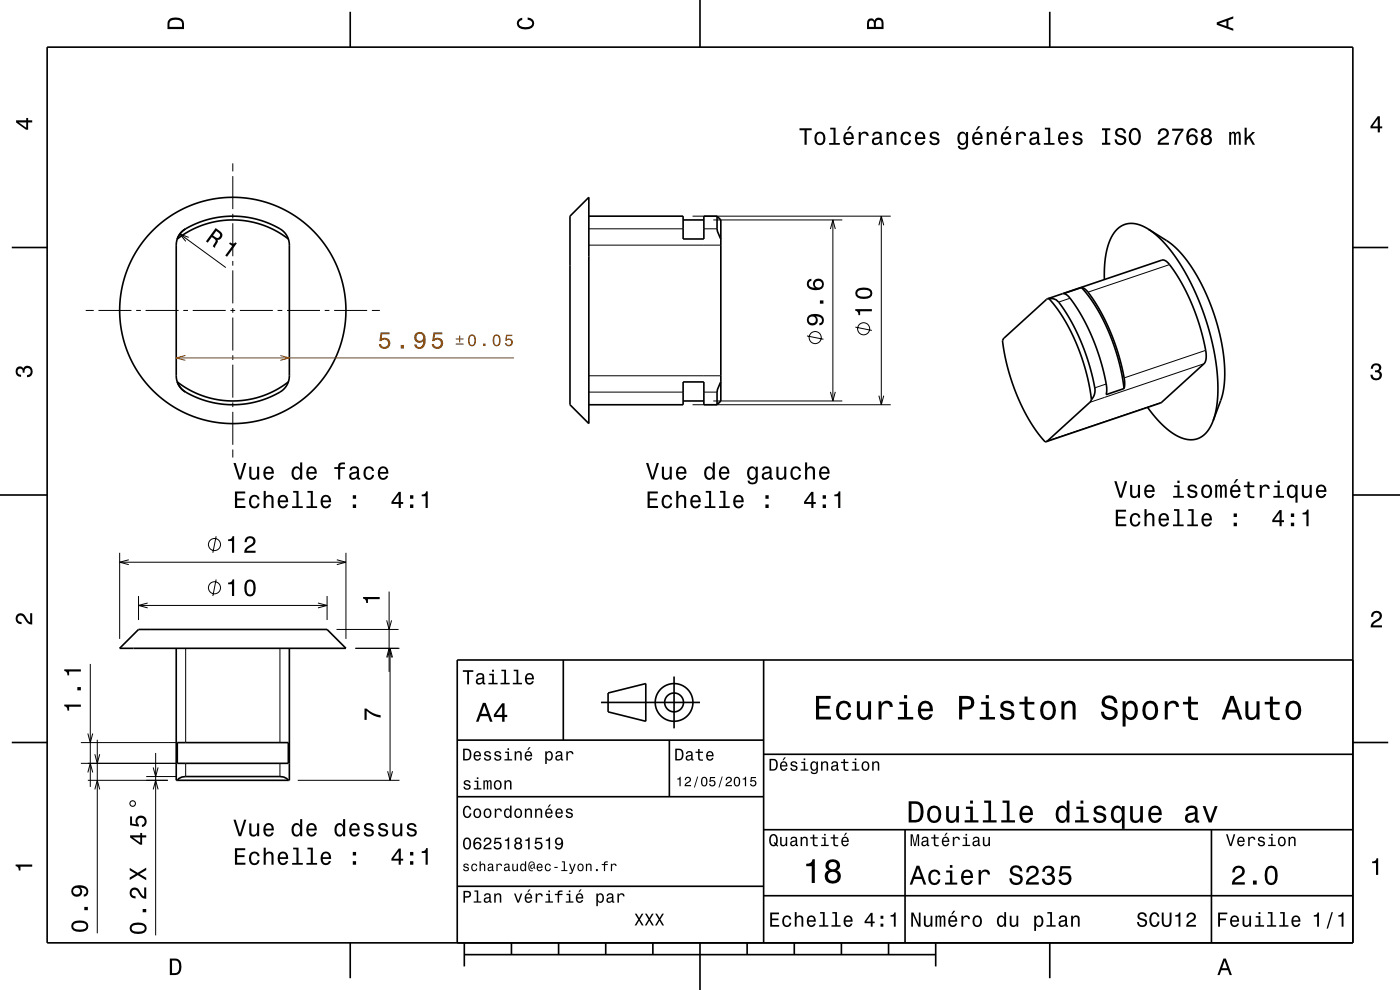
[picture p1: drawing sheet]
<svg xmlns="http://www.w3.org/2000/svg" width="297mm" height="210mm" viewBox="0 0 297 210" stroke-linecap="round" stroke-linejoin="round" font-family="sans-serif">
<g fill="none" stroke="#000" stroke-width=".21">
<path d="M49.4 34.7v1.7M49.4 37.4v7M38.2 49.6l9.7 7.2M40 50.4l-1.8-.8 1.2 1.6M49.4 45.4v1M49.4 47.4v7M49.4 55.4v1M49.4 57.4v7M124.9 48.5h20M124.9 52h28M146.9 45.9h42.1M149.3 48.5h2.8"/>
<path d="M151.3 46.7h27.4M248.1 56.1l-17.3 5.9M18.2 65.9h1.7M20.9 65.9h7M28.9 65.9h1M30.9 65.9h7M38.9 65.9h1M40.9 65.9h7M48.9 65.9h1M49.4 65.4v1M49.4 67.4v7M49.4 75.4v1"/>
<path d="M49.4 77.4v7M50.9 65.9h7M58.9 65.9h1M60.9 65.9h7M68.9 65.9h1M70.9 65.9h7M78.9 65.9h1.7M124.9 79.7h28M227 63.3l-2.4 .8M255.4 77.2l-24.2 8.1M255.8 74.3l-17.3 5.9M49.4 85.4v1"/>
<path d="M49.4 87.4v7M49.4 95.4v1.7M124.9 83.2h20M146.9 85.9h42.1M149.3 83.2h2.8M151.3 85.1h27.4M234.7 81.5l-2.4 .8M246.4 85.3l-24.2 8.2M25.4 117.3v18.2M73.4 117.3v18.2M29.4 126.4v5.1M39.4 137.5v20"/>
<path d="M59.4 137.5v20M69.4 126.4v5.1M71.4 133.5h13.1M75.4 137.5h9.3M17.2 157.5h20.2M17.2 161.9h20.2M18.6 165.5h17M31 164.7h6.4M39.4 161.9v2.8M59.4 161.9v2.8M63.2 165.5h21.5"/>
</g>
<g fill="none" stroke="#000" stroke-width=".35">
<path d="M10 10h277v190h-277zM74.3 2.5v7.5M148.5 0v10M222.7 2.5v7.5M2.5 52.5h7.5M39.4 48.5l2.2-1.1 2.1-.7 2.2-.5 2.2-.3h2.3l2.2 .2 2.4 .6 1.9 .6a6.7 6.7 0 0 1 4.2 3.2l.3 1.5v27.7a4.5 4.5 0 0 1-3.3 4.2l-2.5 1-2.2 .5-2.5 .4h-2.2l-2.3-.2-2.4-.5-2.4-.8-2.2-1.1M39.4 48.5l-1.1 1-.7 1.2 3.3-2.1 3.2-1.2 3.5-.7 3.7 .1 2.5 .4 2.6 .8 2.5 1.2 2.3 1.5M39.4 48.5a4 4 0 0 0-2 3.5v27.7a4 4 0 0 0 2 3.5M124.9 41.9v48l-4-4v-40zM124.9 45.9h20v4.8h4.4v-4.8h2.8M144.9 46.7h4.4M152.1 45.9a6.4 6.4 0 0 0 .8 4.8"/>
<path d="M152.1 45.9l.8 .8v38.4l-.8 .8M243.6 48.6l-1.9-.9-1.9-.3-1.8 .5-1.3 1.1-1.1 1.8-.8 2.4-.4 2.7-.1 3.4M243.6 48.6l1.4 1 1.9 1.8 3.1 4 1.6 2.7 1.5 3 2.5 6.2 1.7 6.2 .6 3 .4 3.4 .1 3.1-.2 2.5-.4 2.2-.4 1.6M243.6 48.6l4.9 3.2 1.4 1.2 1.5 1.7 1.8 2.6 1.6 2.8 1.3 2.9 1.4 3.4 1 3.4 .8 3.8 .4 2.9 .1 3-.1 2.1-.4 2.2-1.9 5.5M287 52.5h7.5M222.3 63.4l24.2-8.2a2.39 2.39 0 0 1 2.1 1.5l2.2 3.6 2 4.1 1.5 4.2 1.2 4.3a5.2 5.2 0 0 1-.1 4.3l-9.1 8.3-24.3 8.2M222.3 63.4l-9.3 8.3a1.25 1.25 0 0 0-.2 1.5l1.1 5.4 1.9 5.4 2.4 4.9 1.5 2.3 1.4 1.9a.74 .74 0 0 0 .9 .6M222.5 63.3a2.64 2.64 0 0 1 2.6 1.4l2 3.1 1.8 3.7 1.7 4.4 1.2 4a8.9 8.9 0 0 1 .4 3.8l-.7 1.1M222.5 63.3l1.6 1.9 1.4 2.1 1.5 2.6 1.3 2.9 1.2 3.3 .9 2.8 .7 3.1 .4 2.8M222.5 63.3l-.2 .1M229.4 61a5.2 5.2 0 0 1 2.6 2.6l2.2 3.8 1.7 3.8 1.4 4 .9 3.8a7.3 7.3 0 0 1 .3 3.4M229.4 61l-3.8 1.3a5.2 5.2 0 0 1 2.6 2.6l2 3.4 1.8 3.9 1.4 4 1 4.1a7.4 7.4 0 0 1 .3 3.4l3.8-1.3"/>
<path d="M229.4 61l1.5 1.7 1.5 2.3 1.6 2.8 1.2 2.7 1.3 3.2 .8 2.9 .8 3.3 .4 2.5M61.2 81l-2.2 1.5-2.5 1.2-2.6 .8-2.7 .5h-3.5l-3.7-.7-3.5-1.4-2.9-1.9 .7 1.3 1.1 .9M124.9 85.9h20v-4.9h4.4v4.9h2.8M144.9 85.1h4.4M152.9 81a6.4 6.4 0 0 0-.8 4.9M231.5 84.8l-.3 .5-9.2 8.4M243.5 86.4l2.1 2.6 2.1 2.1 2.2 1.5 1.8 .6h1.8l1.6-.7 1.2-1.2 1.1-2M0 105h10M287 105h10M25.4 137.5l4-4h40l4 4zM37.4 137.5v28h24v-28M119.5 140v17"/>
<path d="M162 140v60M287 140h-190v60M2.5 157.5h7.5M37.6 157.5h23.6v4.4h-23.6zM97 157h65M127.5 149h21M129 147l8-2v8l-8-2zM142 157v12M143 143.5v11M287 157.5h7.5M37.6 165.5l.3-.4 .7-.3 .8-.1h20l.8 .1 .6 .3 .4 .4M97 169h65"/>
<path d="M162 176h125M162 160h125M192 176v24M257 176v24M97 188h65M162 190h125M74.3 200v7.5M98.5 202.5h100M98.5 200v5M108.5 200v2.5M118.5 200v2.5M128.5 200v2.5"/>
<path d="M138.5 200v2.5M148.5 200v10M158.5 200v2.5M168.5 200v2.5M178.5 200v2.5M188.5 200v2.5M198.5 200v5M222.7 200v7.5"/>
<circle cx="49.4" cy="65.9" r="24"/>
<circle cx="143" cy="149" r="2"/>
<circle cx="143" cy="149" r="4"/>
</g>
<g fill="#000">
<path d="M36 4a2.18 2.18 0 0 0-.5 2.2h3.5v-1.2a1.43 1.43 0 0 0-1.7-1.3zM36.3 4.4a2.15 2.15 0 0 1 2.2 .3l.1 1h-2.6v-1z" fill-rule="evenodd"/>
<path d="M109.9 4.2l.9-.4v.4a.7 .7 0 0 0-.7 .5 .7 .7 0 0 0 .3 .8 1.7 1.7 0 0 0 2.5-.5 .9 .9 0 0 0-1-.8v-.5a1.24 1.24 0 0 1 1.4 1.1 1.24 1.24 0 0 1-1 1.4 2.22 2.22 0 0 1-2.5-.7l-.2-.5z" fill-rule="evenodd"/>
<path d="M184.2 4.2l-.3 .7v1.3h3.5v-1.3a.98 .98 0 0 0-.7-1.1 .98 .98 0 0 0-1.2 .6 .84 .84 0 0 0-1.3-.2zM184.5 4.5a.54 .54 0 0 1 .6-.1 .54 .54 0 0 1 .3 .6v.7h-1zM185.9 4.4a.62 .62 0 0 1 .8-.1 .62 .62 0 0 1 .3 .6v.8h-1.2z" fill-rule="evenodd"/>
<path d="M258.1 4.7v.6l3.5 1.2v-.4l-1-.4v-1.4l1-.4v-.4zM258.6 5l1.6-.5v1z" fill-rule="evenodd"/>
<path d="M3.4 25.5v.5l2.1 1.5h.5v-1.5h.8v-.5h-.8v-.5h-.4v.5zM4 26h1.6v1.1z" fill-rule="evenodd"/>
<path d="M169.6 27.2v.4h1.1v3.1h.4v-3.1h1.1v-.4zM173.1 28.3a1.53 1.53 0 0 0 .8 2.5 1.48 1.48 0 0 0 1.2-1.4 1.48 1.48 0 0 0-1.2-1.5l-.5 .1zM173.4 28.6a.67 .67 0 0 1 .7-.3 .67 .67 0 0 1 .5 .6 1.11 1.11 0 0 1-.7 1.5 1.17 1.17 0 0 1-.5-1.8zM176.1 27.1v.4h.7v2.8h-.9v.4h2.3v-.4h-.9v-3.2zM180.2 26.8l-.5 .8h.3l.7-.8zM179.2 28.3a1.54 1.54 0 0 0 .8 2.5 1.07 1.07 0 0 0 1.1-.9h-.5l-.2 .4-.3 .1a.76 .76 0 0 1-.7-.9h1.7a1.17 1.17 0 0 0-.5-1.4 1.17 1.17 0 0 0-1.4 .2zM179.5 28.5a.66 .66 0 0 1 .8-.1 .66 .66 0 0 1 .4 .7h-1.3zM182.2 28v2.7h.4v-1.5a.66 .66 0 0 1 .4-.8 .66 .66 0 0 1 .8 .2v.2h.5a.9 .9 0 0 0-.7-.9 .9 .9 0 0 0-1 .6v-.5zM185.3 28.1l-.2 .7h.4a.55 .55 0 0 1 .6-.5 .55 .55 0 0 1 .4 .7l-.2 .1a1 1 0 0 0-1 .2 1 1 0 0 0-.3 1 .93 .93 0 0 0 1.7 .1v.3h.6v-.3l-.2-.1-.1-1.6a1.02 1.02 0 0 0-.6-.8 1.02 1.02 0 0 0-1.1 .2zM185.5 29.7l1.1-.4a.77 .77 0 0 1-.2 .9 .77 .77 0 0 1-.9 .1zM188.1 28v2.7h.4v-1.6a.63 .63 0 0 1 .4-.7 .63 .63 0 0 1 .8 .3v2h.5v-1.8a.89 .89 0 0 0-.6-1 .89 .89 0 0 0-1.1 .5v-.4zM191.3 28.3a1.53 1.53 0 0 0 .9 2.5 1.06 1.06 0 0 0 1.1-1.1h-.4a.67 .67 0 0 1-.7 .7 .67 .67 0 0 1-.7-.6 1.11 1.11 0 0 1 .7-1.5 .59 .59 0 0 1 .6 .6h.5a1.09 1.09 0 0 0-.8-1 1.09 1.09 0 0 0-1.2 .4zM194.4 28.3a1.54 1.54 0 0 0 .8 2.5 1.07 1.07 0 0 0 1.1-.9h-.5l-.2 .4-.4 .1a.76 .76 0 0 1-.7-.9h1.8a1.17 1.17 0 0 0-.5-1.4 1.17 1.17 0 0 0-1.4 .2zM194.7 28.5a.66 .66 0 0 1 .8-.1 .66 .66 0 0 1 .4 .7h-1.4zM197.5 28.1a.75 .75 0 0 0-.2 .9 .75 .75 0 0 0 .7 .5l.9 .3a.63 .63 0 0 1-.7 .7 .63 .63 0 0 1-.6-.6h-.4a1.07 1.07 0 0 0 1.1 .9 1.07 1.07 0 0 0 1-1.2l-.4-.4-1.1-.3a.53 .53 0 0 1 .4-.7 .53 .53 0 0 1 .6 .5h.4a1.03 1.03 0 0 0-.7-.8 1.03 1.03 0 0 0-1 .2zM203.4 28.3a1.57 1.57 0 0 0 .7 2.5l.5-.1 .3-.4a.73 .73 0 0 1-.3 1 .73 .73 0 0 1-1-.3h-.4a1.1 1.1 0 0 0 1.3 .8 1.1 1.1 0 0 0 .9-1.2v-2.6h-.5v.4l-.3-.4a.9 .9 0 0 0-1.2 .3zM203.7 28.6a.63 .63 0 0 1 .7-.3 .63 .63 0 0 1 .5 .6 1.11 1.11 0 0 1-.7 1.5 1.19 1.19 0 0 1-.5-1.8zM207.5 26.8l-.5 .8h.3l.7-.8zM206.5 28.3a1.54 1.54 0 0 0 .8 2.5 1.07 1.07 0 0 0 1.1-.9h-.4l-.2 .4-.4 .1a.76 .76 0 0 1-.7-.9h1.8a1.16 1.16 0 0 0-.5-1.4 1.16 1.16 0 0 0-1.5 .2zM206.9 28.5a.66 .66 0 0 1 .8-.1 .66 .66 0 0 1 .3 .7h-1.3zM209.3 28v2.7h.5v-1.6a.63 .63 0 0 1 .5-.8 .63 .63 0 0 1 .7 .7v1.7h.4v-1.8a.89 .89 0 0 0-.6-1 .89 .89 0 0 0-1 .5v-.4zM213.6 26.8l-.5 .8h.3l.7-.8zM212.6 28.3a1.54 1.54 0 0 0 .8 2.5 1.06 1.06 0 0 0 1.1-.9h-.5l-.2 .4-.4 .1a.76 .76 0 0 1-.6-.9h1.7a1.16 1.16 0 0 0-.5-1.4 1.16 1.16 0 0 0-1.4 .2zM212.9 28.5a.66 .66 0 0 1 .8-.1 .66 .66 0 0 1 .4 .7h-1.3zM215.6 28v2.7h.4v-1.5a.66 .66 0 0 1 .4-.8 .66 .66 0 0 1 .8 .2v.2h.5a.89 .89 0 0 0-.7-.9 .89 .89 0 0 0-1 .6v-.5zM218.7 28.1l-.2 .7h.4a.55 .55 0 0 1 .6-.5 .55 .55 0 0 1 .4 .7l-.2 .1a1 1 0 0 0-1 .2 1 1 0 0 0-.3 1 .93 .93 0 0 0 1.6 .1l.1 .3h.6v-.3l-.2-.1-.1-1.6a1.02 1.02 0 0 0-1.7-.6zM218.9 29.7l1.1-.4a.77 .77 0 0 1-.2 .9 .77 .77 0 0 1-.9 .1zM221.7 27.1v.4h.7v2.8h-1v.4h2.3v-.4h-.9v-3.2zM224.7 28.3a1.54 1.54 0 0 0 .8 2.5 1.07 1.07 0 0 0 1.1-.9h-.4l-.2 .4-.4 .1a.76 .76 0 0 1-.7-.9h1.8a1.17 1.17 0 0 0-.5-1.4 1.17 1.17 0 0 0-1.5 .2zM225.1 28.5a.66 .66 0 0 1 .8-.1 .66 .66 0 0 1 .3 .7h-1.3zM227.8 28.1a.75 .75 0 0 0-.2 .9 .75 .75 0 0 0 .7 .5l.9 .3a.63 .63 0 0 1-.6 .7 .63 .63 0 0 1-.7-.6h-.4a1.07 1.07 0 0 0 1.2 .9 1.07 1.07 0 0 0 .9-1.2l-.4-.4-1.1-.3a.53 .53 0 0 1 .4-.7 .53 .53 0 0 1 .7 .5h.4a1.03 1.03 0 0 0-.7-.8 1.03 1.03 0 0 0-1.1 .2zM233.8 27.2v.4h.6v2.7h-.6v.4h1.7v-.4h-.6v-2.7h.6v-.4zM236.9 27.4a.96 .96 0 0 0-.3 1.1 .96 .96 0 0 0 .9 .6 .77 .77 0 0 1 .9 .9 .83 .83 0 0 1-.9 .3 .83 .83 0 0 1-.6-.7h-.5a1.21 1.21 0 0 0 1.5 1.2 1.21 1.21 0 0 0 .8-1.8l-.8-.3a.72 .72 0 0 1-.9-.6 .7 .7 0 0 1 .8-.6 .7 .7 0 0 1 .6 .8h.5a1.17 1.17 0 0 0-.8-1.2 1.17 1.17 0 0 0-1.2 .3zM239.8 27.6a2.52 2.52 0 0 0 .4 3.1 1.21 1.21 0 0 0 1.7-1 1.94 1.94 0 0 0-.9-2.6l-.8 .1zM240.4 27.6l.3-.1a1.7 1.7 0 0 1 .4 2.8l-.4 .1a1.69 1.69 0 0 1-.3-2.8zM246 27.5l-.3 1h.4a.7 .7 0 0 1 .5-.9 .7 .7 0 0 1 .9 .5 .7 .7 0 0 1-.5 .9 1.8 1.8 0 0 0-1.4 1.7h2.4v-.4h-1.9a2.22 2.22 0 0 1 1.5-1.2 1.13 1.13 0 0 0 .1-1.7 1.13 1.13 0 0 0-1.7 .1zM248.7 27.3v.4h1.9a5.2 5.2 0 0 0-1.5 3h.6a5.3 5.3 0 0 1 1.4-3v-.4zM252.2 27.5a2.4 2.4 0 0 0 .2 3.2 1.16 1.16 0 0 0 1.5-.3 1.16 1.16 0 0 0-.2-1.6 1.16 1.16 0 0 0-1.5 .1 1.02 1.02 0 0 1 .8-1.3 .58 .58 0 0 1 .6 .6h.5a1.12 1.12 0 0 0-.7-1 1.12 1.12 0 0 0-1.2 .3zM252.1 29.7a.75 .75 0 0 1 1.5 0 .75 .75 0 0 1-1.5 0zM255.1 27.4a.84 .84 0 0 0 .2 1.4 1.11 1.11 0 0 0-.4 1.6 1.11 1.11 0 0 0 1.5 .3 1.03 1.03 0 0 0 .7-.9 1.03 1.03 0 0 0-.6-1 .89 .89 0 0 0 .4-1.1 .89 .89 0 0 0-1-.5zM255.2 29.7a.71 .71 0 0 1 1.4 0 .71 .71 0 0 1-1.4 0zM255.3 28.2a.6 .6 0 0 1 1.2 0 .6 .6 0 0 1-1.2 0zM260.8 28v2.7h.4v-1.8l.2-.6h.3l.1 .3v2.1h.4v-2.1l.4-.3 .2 .1v.4v1.9h.4v-1.9a.69 .69 0 0 0-.5-.9l-.6 .4-.1-.3-.4-.1-.4 .4v-.3zM264 27.1v3.6h.5v-.9l.4-.5 .8 1.4h.5l-.9-1.7 1-1h-.6l-1.2 1.2v-2.1z" fill-rule="evenodd"/>
<path d="M292.3 24.7l-1.6 2.1v.4h1.6v.9h.4v-.9h.5v-.4h-.5v-2.1zM292.3 25.2v1.6h-1.1z" fill-rule="evenodd"/>
<path d="M45.8 48.4l-2.1 2.8 .4 .3 .8-1.2a.85 .85 0 0 1 .7 1.2l-.4 .8 .4 .3 .6-1.4-.1-.3a.97 .97 0 0 0 1-.7 .97 .97 0 0 0-.4-1.1zM45.9 49a1.1 1.1 0 0 1 .8 1 .6 .6 0 0 1-.4 .5 .6 .6 0 0 1-.7-.2l-.4-.4z" fill-rule="evenodd"/>
<path d="M48.8 51.4a.76 .76 0 0 0 1.2 0l.2 .2-2 2.9-.4-.3 1.5-2-.7-.5z" fill-rule="evenodd"/>
<path d="M291.1 77.4a1.08 1.08 0 0 1 1.4-.2 1.08 1.08 0 0 1 .4 1.2l-.3 .3a1.06 1.06 0 0 1 .5 1.3 1.06 1.06 0 0 1-1.2 .7 1.1 1.1 0 0 1-1.2-1.2h.5a.71 .71 0 0 0 1 .8 .71 .71 0 0 0 .1-1.3h-.6v-.4a.61 .61 0 0 0 .8-.3 .61 .61 0 0 0-.2-.8 .61 .61 0 0 0-.9 .2l-.1 .5h-.5z" fill-rule="evenodd"/>
<path d="M3.6 78a.86 .86 0 0 1 1.4 .2 1.06 1.06 0 0 1 1.2-.6 1.06 1.06 0 0 1 .7 1.2 1.1 1.1 0 0 1-1.2 1.2v-.4a.71 .71 0 0 0 .8-1 .71 .71 0 0 0-1.3-.1v.6h-.4a.61 .61 0 0 0-.3-.8 .61 .61 0 0 0-.8 .2 .61 .61 0 0 0 .2 .8l.6 .2v.4a1.15 1.15 0 0 1-1.2-.6 1.15 1.15 0 0 1 .3-1.3z" fill-rule="evenodd"/>
<path d="M49.5 98.2l1.2 3.5h.5l1.1-3.5h-.5l-.9 3-.9-3zM52.9 99v1.8a.89 .89 0 0 0 .6 1 .89 .89 0 0 0 1.1-.5v.4h.4v-2.7h-.5v1.6a.64 .64 0 0 1-.3 .7 .64 .64 0 0 1-.9-.3v-2zM56.2 99.3a1.54 1.54 0 0 0 .8 2.5 1.06 1.06 0 0 0 1-.9h-.4l-.2 .4-.4 .1a.76 .76 0 0 1-.7-.9h1.8a1.16 1.16 0 0 0-.5-1.4 1.16 1.16 0 0 0-1.4 .2zM56.5 99.5a.66 .66 0 0 1 .8-.1 .66 .66 0 0 1 .3 .7h-1.3zM62.1 99.3a1.57 1.57 0 0 0 .8 2.5l.4-.1 .4-.4v.4h.4v-3.6h-.4v1.3a.89 .89 0 0 0-1.6-.1zM62.5 99.6a.62 .62 0 0 1 .7-.3 .62 .62 0 0 1 .4 .6 1.12 1.12 0 0 1-.6 1.5 1.19 1.19 0 0 1-.5-1.8zM65.3 99.3a1.54 1.54 0 0 0 .8 2.5 1.07 1.07 0 0 0 1.1-.9h-.5l-.2 .4-.4 .1a.76 .76 0 0 1-.7-.9h1.8a1.16 1.16 0 0 0-.5-1.4 1.16 1.16 0 0 0-1.4 .2zM65.6 99.5a.66 .66 0 0 1 .8-.1 .66 .66 0 0 1 .3 .7h-1.3zM70.9 99.1v.4h.8v2.2h.5v-2.2h1v-.4h-1v-.4l.3-.2h.7v-.4a1.04 1.04 0 0 0-1.5 .7v.3zM74.4 99.1l-.2 .7h.4a.55 .55 0 0 1 .6-.5 .55 .55 0 0 1 .4 .7l-.2 .1a1 1 0 0 0-1 .2 1 1 0 0 0-.3 1 .93 .93 0 0 0 1.7 .1l.1 .3h.5v-.3l-.2-.1v-1.6a1.02 1.02 0 0 0-.7-.8 1.02 1.02 0 0 0-1.1 .2zM74.6 100.7l1.1-.4a.77 .77 0 0 1-.2 .9 .77 .77 0 0 1-.9 .1l-.1-.3zM77.4 99.3a1.53 1.53 0 0 0 .8 2.5 1.06 1.06 0 0 0 1.2-1.1h-.5a.67 .67 0 0 1-.6 .7 .67 .67 0 0 1-.7-.6 1.11 1.11 0 0 1 .7-1.5 .59 .59 0 0 1 .6 .6h.4a1.09 1.09 0 0 0-.7-1 1.09 1.09 0 0 0-1.2 .4zM80.5 99.3a1.54 1.54 0 0 0 .7 2.5 1.07 1.07 0 0 0 1.1-.9h-.4l-.2 .4-.4 .1a.76 .76 0 0 1-.7-.9h1.8a1.16 1.16 0 0 0-.5-1.4 1.16 1.16 0 0 0-1.4 .2zM80.8 99.5a.66 .66 0 0 1 .8-.1 .66 .66 0 0 1 .3 .7h-1.3z" fill-rule="evenodd"/>
<path d="M49.8 104.3v3.5h2.3v-.5h-1.8v-1.2h1.6v-.4h-1.6v-1h1.7v-.4zM53.1 105.3a1.53 1.53 0 0 0 .9 2.6 1.06 1.06 0 0 0 1.1-1.1h-.5a.67 .67 0 0 1-.6 .7 .67 .67 0 0 1-.7-.6 1.12 1.12 0 0 1 .7-1.6 .59 .59 0 0 1 .6 .6h.5a1.09 1.09 0 0 0-.8-.9 1.09 1.09 0 0 0-1.2 .3zM55.9 104.1v3.7h.5v-1.6a.63 .63 0 0 1 .4-.8 .63 .63 0 0 1 .8 .4v2h.4v-1.8a.88 .88 0 0 0-.6-1 .88 .88 0 0 0-1 .4v-1.3zM59.2 105.3a1.55 1.55 0 0 0 .8 2.6 1.07 1.07 0 0 0 1.1-.9h-.5l-.2 .3-.3 .2a.76 .76 0 0 1-.7-1h1.7a1.17 1.17 0 0 0-.5-1.3 1.17 1.17 0 0 0-1.4 .1zM59.5 105.6a.66 .66 0 0 1 .8-.2 .66 .66 0 0 1 .4 .8h-1.3zM62.2 104.1v.4h.7v2.9h-.9v.4h2.2v-.4h-.9v-3.3zM65.2 104.1v.4h.7v2.9h-.9v.4h2.3v-.4h-.9v-3.3zM68.3 105.3a1.54 1.54 0 0 0 .8 2.6 1.07 1.07 0 0 0 1.1-.9h-.4l-.3 .3-.3 .2a.76 .76 0 0 1-.7-1h1.7a1.17 1.17 0 0 0-.4-1.3 1.17 1.17 0 0 0-1.5 .1zM68.7 105.6a.66 .66 0 0 1 .8-.2 .66 .66 0 0 1 .3 .8h-1.3zM74.8 107v.8h.7v-.8zM74.8 105.1v.7h.7v-.7z" fill-rule="evenodd"/>
<path d="M84.6 104.3l-1.6 2.1v.5h1.6v.9h.4v-.9h.5v-.4h-.5v-2.2zM84.6 104.9v1.6h-1.1zM87 107v.8h.7v-.8zM87 105.1v.7h.7v-.7zM89.5 104.9v.4h.8v2.5h.4v-3.6h-.3a.77 .77 0 0 1-.9 .7z" fill-rule="evenodd"/>
<path d="M3.6 130.4a1.22 1.22 0 0 1 2 .7l.4 .6 .4 .3v-1.9h.4v2.4a1.8 1.8 0 0 1-1.7-1.4 .71 .71 0 0 0-.9-.5 .71 .71 0 0 0-.5 .8 .71 .71 0 0 0 .9 .5v.5a1.18 1.18 0 0 1-1.2-.7 1.18 1.18 0 0 1 .2-1.3z" fill-rule="evenodd"/>
<path d="M291.2 129.9a1.18 1.18 0 0 1 1.9 .3 1.18 1.18 0 0 1-1 1.7l-.5 .3-.3 .5h1.9v.4h-2.4a1.8 1.8 0 0 1 1.4-1.8 .71 .71 0 0 0 .5-.8 .71 .71 0 0 0-.9-.5 .71 .71 0 0 0-.5 .8h-.4z" fill-rule="evenodd"/>
<path d="M98.2 158.8v2.5h.9a1.37 1.37 0 0 0 .7-2.2 1.56 1.56 0 0 0-1.6-.3zM98.6 159.1a.98 .98 0 0 1 1.1 .7 .98 .98 0 0 1-.6 1.2h-.5zM100.7 159.6a1.04 1.04 0 0 0-.2 1.2 1.04 1.04 0 0 0 1 .5l.5-.5h-.3l-.4 .3a.54 .54 0 0 1-.5-.7h1.3a.83 .83 0 0 0-.4-.9 .83 .83 0 0 0-1 .1zM100.9 159.7l.2-.1a.47 .47 0 0 1 .5 .1 .47 .47 0 0 1 .1 .5h-.9zM102.9 159.5l-.2 .1a.69 .69 0 0 0 .9 .9l.2 .1a.43 .43 0 0 1-.4 .5 .43 .43 0 0 1-.4-.4h-.3a.74 .74 0 0 0 .9 .7 .74 .74 0 0 0 .5-1l-1-.4a.38 .38 0 0 1 .3-.5 .38 .38 0 0 1 .4 .4h.3a.78 .78 0 0 0-1.2-.4zM105.1 159.5l-.2 .1a.69 .69 0 0 0 .9 .9l.2 .1a.43 .43 0 0 1-.4 .5 .43 .43 0 0 1-.5-.4h-.3a.74 .74 0 0 0 .9 .7 .74 .74 0 0 0 .5-1l-.9-.4a.38 .38 0 0 1 .3-.5 .38 .38 0 0 1 .4 .4h.3a.77 .77 0 0 0-1.2-.4zM107.2 159.4v.3h.5v1.3h-.7v.3h1.6v-.3h-.6v-1.6zM107.7 158.7v.4h.3v-.4zM109.2 159.4v1.9h.3v-1.1a.45 .45 0 0 1 .4-.6 .45 .45 0 0 1 .5 .5v1.2h.3v-1.3a.63 .63 0 0 0-.5-.7 .63 .63 0 0 0-.7 .4v-.3zM112.2 158.5l-.4 .6h.3l.5-.6zM111.5 159.6a1.04 1.04 0 0 0-.2 1.2 1.04 1.04 0 0 0 1.1 .5l.5-.5h-.3l-.5 .3a.54 .54 0 0 1-.5-.7h1.3a.83 .83 0 0 0-.4-.9 .83 .83 0 0 0-1 .1zM111.8 159.7l.1-.1a.48 .48 0 0 1 .5 .1 .48 .48 0 0 1 .2 .5h-1zM115.7 159.4v2.7h.3v-1.1a.66 .66 0 0 0 .7 .4 .66 .66 0 0 0 .5-.6 .91 .91 0 0 0 0-1.1 .91 .91 0 0 0-1-.3l-.2 .3v-.3zM116.1 159.8a.45 .45 0 0 1 .5-.2 .45 .45 0 0 1 .3 .4 .65 .65 0 0 1 .1 .8 .65 .65 0 0 1-.7 .2 .98 .98 0 0 1-.2-1.2zM118.1 159.5l-.2 .4h.3a.39 .39 0 0 1 .4-.3 .39 .39 0 0 1 .3 .5h-.1a.65 .65 0 0 0-1 .4 .65 .65 0 0 0 .6 .9l.6-.3 .1 .2h.4v-.2l-.2-.1v-1.1a.72 .72 0 0 0-.5-.6 .72 .72 0 0 0-.7 .2zM118.2 160.6l.8-.3a.55 .55 0 0 1-.2 .7 .55 .55 0 0 1-.6 0zM120.1 159.4v1.9h.4v-1.1a.47 .47 0 0 1 .2-.6 .47 .47 0 0 1 .6 .2v.2h.4a.64 .64 0 0 0-.5-.7 .64 .64 0 0 0-.8 .4v-.3z" fill-rule="evenodd"/>
<path d="M98.2 142.2v.3h.9v2.7h.4v-2.7h.9v-.3zM101.3 143l-.3 .5h.4a.47 .47 0 0 1 .5-.4 .47 .47 0 0 1 .4 .6l-.2 .1a.84 .84 0 0 0-1 .2 .84 .84 0 0 0 0 1.1 .9 .9 0 0 0 1.3-.2l.1 .2 .5 .1v-.3l-.3-.1v-1.3a.87 .87 0 0 0-1.4-.5zM101.4 144.3l.9-.3a.66 .66 0 0 1-.1 .7 .66 .66 0 0 1-.8 .1zM103.8 142.9v.3h.6v1.6h-.8v.4h2v-.4h-.8v-1.9zM104.4 142.1v.4h.4v-.4zM106.4 142.1v.3h.6v2.4h-.8v.4h1.9v-.4h-.7v-2.7zM109 142.1v.3h.6v2.4h-.8v.4h1.9v-.4h-.7v-2.7zM111.6 143.1a1.32 1.32 0 0 0 .7 2.1 .9 .9 0 0 0 .9-.7h-.3l-.2 .3-.4 .1a.65 .65 0 0 1-.6-.8h1.6a1 1 0 0 0-.4-1.2 1 1 0 0 0-1.3 .2zM111.9 143.3a.57 .57 0 0 1 .7-.1 .57 .57 0 0 1 .3 .6h-1.2z" fill-rule="evenodd"/>
<path d="M102.4 149.1l-1.4 4h.5l.4-1.2h1.6l.4 1.2h.6l-1.5-4zM102.7 149.7l.7 1.7h-1.3zM106.5 149.2l-1.7 2.4v.5h1.7v1h.5v-1h.6v-.5h-.6v-2.4zM106.5 149.9v1.7h-1.3z" fill-rule="evenodd"/>
<path d="M143.2 158.8v2.5h.9a1.37 1.37 0 0 0 .7-2.2 1.56 1.56 0 0 0-1.6-.3zM143.6 159.1a.98 .98 0 0 1 1.1 .7 .98 .98 0 0 1-.6 1.2h-.5zM145.7 159.5l-.2 .4h.3a.39 .39 0 0 1 .5-.3 .39 .39 0 0 1 .3 .5h-.2a.65 .65 0 0 0-.9 .4 .65 .65 0 0 0 .5 .9l.7-.3v.2h.4v-.2l-.1-.1-.1-1.1a.73 .73 0 0 0-.4-.6 .73 .73 0 0 0-.8 .2zM145.8 160.6l.8-.3a.55 .55 0 0 1-.1 .7 .55 .55 0 0 1-.7 0zM148.1 158.9v.5h-.5v.3h.5v1.3a.75 .75 0 0 0 1 .4v-.3a.48 .48 0 0 1-.7-.3v-1.1h.7v-.3h-.7v-.5zM150 159.6a1.04 1.04 0 0 0-.2 1.2 1.04 1.04 0 0 0 1.1 .5l.5-.5h-.4l-.4 .3a.54 .54 0 0 1-.5-.7h1.3a.83 .83 0 0 0-.4-.9 .83 .83 0 0 0-1 .1zM150.3 159.7l.1-.1a.48 .48 0 0 1 .5 .1 .48 .48 0 0 1 .2 .5h-1z" fill-rule="evenodd"/>
<path d="M173.1 147.6v5h3.2v-.6h-2.5v-1.7h2.2v-.6h-2.2v-1.5h2.4v-.6zM177.8 149.2a2.59 2.59 0 0 0 .5 3.4 1.58 1.58 0 0 0 2.3-1.4h-.6a.95 .95 0 0 1-.9 1 .95 .95 0 0 1-1-.9 1.59 1.59 0 0 1 .9-2.1 .85 .85 0 0 1 .9 .8h.7a1.56 1.56 0 0 0-1.1-1.3 1.56 1.56 0 0 0-1.7 .5zM181.8 148.8v2.5a1.27 1.27 0 0 0 .9 1.4 1.27 1.27 0 0 0 1.5-.7v.6h.6v-3.8h-.6v2.2a.92 .92 0 0 1-.6 1.1 .92 .92 0 0 1-1.2-.4v-2.9zM186.4 148.8v3.8h.6v-2.2a.95 .95 0 0 1 .5-1.1 .95 .95 0 0 1 1.2 .3l.1 .4h.6a1.28 1.28 0 0 0-1-1.4 1.28 1.28 0 0 0-1.4 .8v-.6zM190.8 148.9v.5h1v2.7h-1.3v.5h3.2v-.5h-1.3v-3.2zM191.8 147.4v.8h.6v-.8zM195.1 149.2a2.62 2.62 0 0 0 .5 3.4 1.57 1.57 0 0 0 2.2-1.1h-.6l-.3 .5-.5 .2a1.08 1.08 0 0 1-1-1.3h2.5a1.66 1.66 0 0 0-.7-2 1.66 1.66 0 0 0-2.1 .3zM195.6 149.5a.94 .94 0 0 1 1.2-.2 .94 .94 0 0 1 .5 1h-1.9zM203.5 147.6v5h.6v-2.1h.8a1.47 1.47 0 0 0 1.8-1.2 1.47 1.47 0 0 0-1.5-1.7zM204.1 148.2a1.6 1.6 0 0 1 1.8 .5 .86 .86 0 0 1 0 .9 .86 .86 0 0 1-.9 .3h-.9zM208.1 148.9v.5h1v2.7h-1.3v.5h3.3v-.5h-1.3v-3.2zM209.1 147.4v.8h.7v-.8zM212.6 148.9a1.08 1.08 0 0 0-.3 1.2 1.08 1.08 0 0 0 1 .7l1.1 .4a.57 .57 0 0 1 .2 .6 .57 .57 0 0 1-.5 .4 .96 .96 0 0 1-1.4-.8h-.6a1.6 1.6 0 0 0 1.3 1.4 1.6 1.6 0 0 0 1.7-.8 1.13 1.13 0 0 0-1-1.6l-1.1-.3-.2-.4a.87 .87 0 0 1 .9-.5 .87 .87 0 0 1 .8 .6h.6a1.41 1.41 0 0 0-2.1-1.1zM217.4 147.8v1.1h-1.1v.5h1.1v2.6l.2 .4 .4 .3h1.4v-.5a.97 .97 0 0 1-1.4-.5v-2.3h1.4v-.5h-1.4v-1.1zM221.1 149.2a2.56 2.56 0 0 0 .5 3.4 1.72 1.72 0 0 0 1.8-.2 1.72 1.72 0 0 0 .6-1.7 1.7 1.7 0 0 0-.9-1.9 1.7 1.7 0 0 0-2 .4zM221.6 149.6a.96 .96 0 0 1 1-.4 .96 .96 0 0 1 .7 .8 1.59 1.59 0 0 1-1 2.2 1.19 1.19 0 0 1-1-1.5zM225.2 148.8v3.8h.6v-2.2a.97 .97 0 0 1 .5-1.1 .97 .97 0 0 1 1.1 .2l.1 .7v2.4h.7v-2.5a1.27 1.27 0 0 0-.9-1.4 1.27 1.27 0 0 0-1.5 .6v-.5zM234.1 147.9a1.38 1.38 0 0 0-.3 1.5 1.38 1.38 0 0 0 1.3 .9 1.25 1.25 0 0 1 1.4 .9 1.15 1.15 0 0 1-1.3 .9 1.15 1.15 0 0 1-1-1.1h-.7a1.8 1.8 0 0 0 1.7 1.8 1.8 1.8 0 0 0 1.9-1.6 1.46 1.46 0 0 0-1.5-1.4l-.6-.2a.83 .83 0 0 1-.5-1.1 .83 .83 0 0 1 1.2-.3l.5 .5 .1 .4h.7a1.67 1.67 0 0 0-1-1.6 1.67 1.67 0 0 0-1.9 .4zM238.2 148.8v5.3h.6v-2.1a1.32 1.32 0 0 0 1.4 .7 1.32 1.32 0 0 0 1.1-1.1 2.43 2.43 0 0 0-.8-2.8 1.21 1.21 0 0 0-1.7 .5v-.5zM239.1 149.6a.9 .9 0 0 1 .9-.4 .9 .9 0 0 1 .7 .8 1.61 1.61 0 0 1-.9 2.2 1.18 1.18 0 0 1-1-1.5zM242.8 149.2a2.56 2.56 0 0 0 .5 3.4 1.72 1.72 0 0 0 1.8-.2 1.72 1.72 0 0 0 .6-1.7 1.7 1.7 0 0 0-.9-1.9 1.7 1.7 0 0 0-2 .4zM243.3 149.6a.96 .96 0 0 1 1-.4 .96 .96 0 0 1 .7 .8 1.59 1.59 0 0 1-1 2.2 1.19 1.19 0 0 1-1-1.5zM247.1 148.8v3.8h.6v-2.2a.95 .95 0 0 1 .5-1.1 .95 .95 0 0 1 1.2 .3l.1 .4h.6a1.28 1.28 0 0 0-1-1.4 1.28 1.28 0 0 0-1.4 .8v-.6zM252 147.8v1.1h-1v.5h1l.1 2.6 .2 .4 .4 .3h1.4v-.5a.97 .97 0 0 1-1.4-.5v-2.3h1.4v-.5h-1.4v-1.1zM261 147.6l-1.8 5h.6l.6-1.4h2l.5 1.4h.7l-1.9-5zM261.4 148.3l.7 2.2h-1.5zM264.2 148.8v2.5a1.27 1.27 0 0 0 .9 1.4 1.27 1.27 0 0 0 1.5-.7v.6h.6v-3.8h-.6v2.2a.92 .92 0 0 1-.6 1.1 .92 .92 0 0 1-1.1-.4l-.1-2.9zM269.4 147.8v1.1h-1.1v.5h1.1v2.6l.2 .4 .4 .3 .7 .1 .8-.1v-.5a.97 .97 0 0 1-1.4-.5l-.1-2.3h1.5v-.5h-1.5v-1.1zM273.1 149.2a2.56 2.56 0 0 0 .6 3.4 1.72 1.72 0 0 0 1.8-.2 1.72 1.72 0 0 0 .6-1.7 1.7 1.7 0 0 0-.9-1.9 1.7 1.7 0 0 0-2.1 .4zM273.6 149.6a.96 .96 0 0 1 1-.4 .96 .96 0 0 1 .7 .8 1.59 1.59 0 0 1-.9 2.2 1.19 1.19 0 0 1-1.1-1.5z" fill-rule="evenodd"/>
<path d="M98.4 178a1.44 1.44 0 0 0 .7 2.2 1.45 1.45 0 0 0 .6-2.2 .79 .79 0 0 0-1.3 0zM98.8 178h.5a1.69 1.69 0 0 1 0 1.9h-.5a1.71 1.71 0 0 1 0-1.9zM100.8 177.8a1.72 1.72 0 0 0 .1 2.3 .83 .83 0 0 0 1.1-.2 .83 .83 0 0 0-.1-1.1 .83 .83 0 0 0-1.2 0 .74 .74 0 0 1 .6-.9l.3 .1 .2 .3h.3a.8 .8 0 0 0-.5-.6 .8 .8 0 0 0-.8 .1zM100.7 179.4a.55 .55 0 0 1 1.1 0 .55 .55 0 0 1-1.1 0zM102.8 177.9l-.2 .6h.3a.5 .5 0 0 1 .4-.6 .5 .5 0 0 1 .6 .4 .5 .5 0 0 1-.3 .6l-.3 .1a1.17 1.17 0 0 0-.8 1.2h1.8v-.4h-1.4l.6-.5a.83 .83 0 0 0 .7-1.2 .83 .83 0 0 0-1.4-.2zM105 177.7l-.2 1.3h.3a.57 .57 0 0 1 .8-.1 .57 .57 0 0 1 0 .9 .57 .57 0 0 1-.9-.3h-.3a.86 .86 0 0 0 1.1 .8 .86 .86 0 0 0 .6-1.2 .86 .86 0 0 0-1.3-.4l.1-.7h1.1v-.3zM107.1 178.1v.3h.6v1.8h.3v-2.6h-.2a.55 .55 0 0 1-.7 .5zM109.4 177.8l-.2 .2a.57 .57 0 0 0 .3 .8 .78 .78 0 0 0-.2 1.2 .78 .78 0 0 0 1.2 0 .78 .78 0 0 0-.1-1.2 .68 .68 0 0 0 .2-1 .68 .68 0 0 0-1-.1zM109.4 179.5a.51 .51 0 0 1 1 0 .51 .51 0 0 1-1 0zM109.5 178.3a.42 .42 0 0 1 .8 0 .42 .42 0 0 1-.8 0zM111.4 178.1v.3h.6v1.8h.4v-2.6h-.3a.55 .55 0 0 1-.7 .5zM113.6 177.7l-.2 1.3h.3a.57 .57 0 0 1 .9-.1 .57 .57 0 0 1 0 .9 .57 .57 0 0 1-.9-.3h-.3a.86 .86 0 0 0 1 .7 .86 .86 0 0 0 .6-1.1 .86 .86 0 0 0-1.2-.4l.1-.7h1.1v-.3zM115.8 178.1v.3h.6v1.8h.3v-2.6h-.2a.55 .55 0 0 1-.7 .5zM117.9 177.9a.82 .82 0 0 0 0 1.2 .82 .82 0 0 0 1.2-.1 .73 .73 0 0 1-.6 .9l-.3-.1-.1-.3h-.4a.88 .88 0 0 0 1.1 .7 .88 .88 0 0 0 .7-1.1 1.01 1.01 0 0 0-.3-1.2 1.01 1.01 0 0 0-1.3 0zM118.1 178.5a.53 .53 0 0 1 1 0 .53 .53 0 0 1-1 0z" fill-rule="evenodd"/>
<path d="M98.5 165.6l-.1 .2a.68 .68 0 0 0 .9 .9l.2 .1a.43 .43 0 0 1-.4 .5 .43 .43 0 0 1-.5-.4h-.3a.74 .74 0 0 0 .9 .7 .74 .74 0 0 0 .5-1.1l-.9-.3a.38 .38 0 0 1 .2-.5 .38 .38 0 0 1 .5 .4l.3-.1a.77 .77 0 0 0-1.3-.4zM100.7 165.6v.3h.5v1.3h-.7v.3h1.6v-.3h-.6v-1.6zM101.2 164.9v.3h.3v-.3zM102.5 165.5v2h.3v-1.3l.2-.4h.2l.1 .2v1.5h.3v-1.5l.2-.3 .2 .4v1.4h.3v-1.4a.49 .49 0 0 0-.4-.6l-.4 .2-.3-.2-.4 .2v-.2zM105 165.7a1.04 1.04 0 0 0-.2 1.3 1.04 1.04 0 0 0 1.1 .5 1.04 1.04 0 0 0 .5-1.3 1.04 1.04 0 0 0-1.2-.7zM105.2 165.9a.48 .48 0 0 1 .5-.1 .48 .48 0 0 1 .4 .4 .66 .66 0 0 1 0 .7 .66 .66 0 0 1-.7 .3 .97 .97 0 0 1-.2-1.3zM107 165.5v2h.3v-1.1a.45 .45 0 0 1 .4-.7 .45 .45 0 0 1 .5 .6v1.2h.3v-1.3a.63 .63 0 0 0-.4-.7 .63 .63 0 0 0-.8 .3v-.3z" fill-rule="evenodd"/>
<path d="M98.4 171.2a1.45 1.45 0 0 0 .7 2.3 .94 .94 0 0 0 .9-1h-.3a.59 .59 0 0 1-.8 .7 1.31 1.31 0 0 1 .2-2l.3 .1 .2 .4h.4a.85 .85 0 0 0-.6-.8 .85 .85 0 0 0-1 .3zM100.6 171.7a1.04 1.04 0 0 0-.1 1.3 1.04 1.04 0 0 0 1.1 .5 1.04 1.04 0 0 0 .5-1.3 1.04 1.04 0 0 0-1.2-.7zM100.9 171.9a.48 .48 0 0 1 .5-.1 .48 .48 0 0 1 .3 .4 .66 .66 0 0 1 0 .7 .66 .66 0 0 1-.7 .3 .98 .98 0 0 1-.1-1.3zM102.8 171.7a1.04 1.04 0 0 0-.2 1.3 1.04 1.04 0 0 0 1.2 .5 1.04 1.04 0 0 0 .5-1.3 1.04 1.04 0 0 0-1.2-.7zM103 171.9a.48 .48 0 0 1 .5-.1 .48 .48 0 0 1 .4 .4 .66 .66 0 0 1 0 .7 .66 .66 0 0 1-.7 .3 .97 .97 0 0 1-.2-1.3zM105 171.5v2h.3v-1.1a.47 .47 0 0 1 .2-.6 .47 .47 0 0 1 .6 .2l.1 .1h.3a.64 .64 0 0 0-.5-.6 .64 .64 0 0 0-.7 .4v-.4zM107.1 171.7a1.06 1.06 0 0 0-.2 1.2 1.06 1.06 0 0 0 .9 .6l.4-.3v.3h.3v-2.6h-.3v.9a.63 .63 0 0 0-1.1-.1zM107.4 171.9a.44 .44 0 0 1 .4-.1 .44 .44 0 0 1 .4 .4 .65 .65 0 0 1 0 .7 .65 .65 0 0 1-.7 .3l-.2-.4zM109.3 171.7a1.04 1.04 0 0 0-.1 1.3 1.04 1.04 0 0 0 1.1 .5 1.04 1.04 0 0 0 .5-1.3 1.04 1.04 0 0 0-1.2-.7zM109.5 171.9a.48 .48 0 0 1 .6-.1 .48 .48 0 0 1 .3 .4 .66 .66 0 0 1 0 .7 .66 .66 0 0 1-.7 .3 .98 .98 0 0 1-.2-1.3zM111.4 171.5v2h.3v-1.1a.45 .45 0 0 1 .3-.7 .45 .45 0 0 1 .5 .6v1.2h.4v-1.3a.63 .63 0 0 0-.5-.7 .63 .63 0 0 0-.7 .3v-.3zM113.5 171.5v2h.3v-1.1a.45 .45 0 0 1 .3-.6 .45 .45 0 0 1 .6 .2v1.5h.3v-1.3a.63 .63 0 0 0-.4-.7 .63 .63 0 0 0-.8 .3v-.3zM116.5 170.7l-.3 .6h.2l.5-.6zM115.9 171.7a1.04 1.04 0 0 0-.2 1.2 1.04 1.04 0 0 0 1 .6l.5-.6h-.3l-.4 .4a.54 .54 0 0 1-.5-.7h1.2a.83 .83 0 0 0-.3-1 .83 .83 0 0 0-1 .1zM116.1 171.9l.2-.1a.47 .47 0 0 1 .4 .1 .47 .47 0 0 1 .2 .4h-.9zM118 171.7a1.04 1.04 0 0 0-.2 1.2 1.04 1.04 0 0 0 1.1 .6l.5-.6h-.3l-.5 .4a.53 .53 0 0 1-.5-.7h1.3a.83 .83 0 0 0-.3-1 .83 .83 0 0 0-1.1 .1zM118.3 171.9l.1-.1a.47 .47 0 0 1 .5 .1 .47 .47 0 0 1 .2 .4h-1zM120.2 171.6l-.1 .2a.69 .69 0 0 0 .8 .9l.3 .1a.43 .43 0 0 1-.4 .5 .43 .43 0 0 1-.5-.4h-.3a.74 .74 0 0 0 .9 .7 .74 .74 0 0 0 .5-1.1l-1-.3a.38 .38 0 0 1 .3-.5 .38 .38 0 0 1 .5 .3h.3a.77 .77 0 0 0-1.3-.4z" fill-rule="evenodd"/>
<path d="M143.7 165.1v.3h.4v1.4h.3v-2zM145.5 164.9l-.2 .6h.2a.4 .4 0 0 1 .3-.5 .4 .4 0 0 1 .5 .3 .4 .4 0 0 1-.3 .5l-.1 .1a.93 .93 0 0 0-.7 .9h1.4v-.3h-1.1l.5-.4a.67 .67 0 0 0 .5-1 .67 .67 0 0 0-1-.2zM147.9 164.7l-.7 2.3h.2l.7-2.3zM148.9 165a1.15 1.15 0 0 0 .5 1.8 1.16 1.16 0 0 0 .5-1.8 .63 .63 0 0 0-1 0zM149.2 165.1l.2-.1a.98 .98 0 0 1 0 1.6l-.2-.1-.2-.3v-.7zM150.6 164.8l-.1 1.1h.2a.46 .46 0 0 1 .7-.2 .46 .46 0 0 1 0 .8 .46 .46 0 0 1-.7-.2h-.3a.69 .69 0 0 0 .9 .6 .69 .69 0 0 0 .4-1 .69 .69 0 0 0-1-.3l.1-.5h.9v-.3zM153.1 164.7l-.7 2.3h.2l.7-2.3zM154.1 164.9l-.2 .6h.3a.4 .4 0 0 1 .3-.5 .4 .4 0 0 1 .5 .3 .4 .4 0 0 1-.3 .5l-.2 .1a.93 .93 0 0 0-.6 .9h1.4v-.3h-1.1l.5-.4a.67 .67 0 0 0 .5-1 .67 .67 0 0 0-1.1-.2zM155.8 165a1.15 1.15 0 0 0 .5 1.8 1.16 1.16 0 0 0 .5-1.8 .63 .63 0 0 0-1 0zM156.1 165.1l.2-.1a.98 .98 0 0 1 0 1.6l-.2-.1-.2-.3v-.7zM157.6 165.1v.3h.4v1.4h.3v-2zM159.3 164.8l-.2 1.1h.3a.46 .46 0 0 1 .7-.2 .46 .46 0 0 1-.1 .8 .46 .46 0 0 1-.6-.2h-.3a.69 .69 0 0 0 .9 .6 .69 .69 0 0 0 .4-1 .69 .69 0 0 0-1-.3l.1-.5h.9v-.3z" fill-rule="evenodd"/>
<path d="M163.2 161v2.5h.9a1.37 1.37 0 0 0 .7-2.2 1.58 1.58 0 0 0-1.6-.3zM163.6 161.3a.98 .98 0 0 1 1.1 .7 .98 .98 0 0 1-.6 1.2h-.5zM166.4 160.7l-.4 .6h.2l.5-.6zM165.7 161.7a1.04 1.04 0 0 0-.2 1.2 1.04 1.04 0 0 0 1 .6l.5-.6h-.3l-.4 .4a.54 .54 0 0 1-.5-.7h1.3a.83 .83 0 0 0-.4-1 .83 .83 0 0 0-1 .1zM165.9 161.9l.2-.1a.48 .48 0 0 1 .5 .1 .48 .48 0 0 1 .1 .4h-.9zM167.9 161.6l-.2 .2a.68 .68 0 0 0 .9 .9l.2 .1a.43 .43 0 0 1-.4 .5 .43 .43 0 0 1-.4-.4h-.3a.74 .74 0 0 0 .9 .7 .74 .74 0 0 0 .5-1.1l-1-.3a.38 .38 0 0 1 .3-.5 .38 .38 0 0 1 .4 .4l.3-.1a.78 .78 0 0 0-1.2-.4zM170 161.6v.3h.5v1.3h-.7v.3h1.7v-.3h-.7v-1.6zM170.5 160.9v.3h.3v-.3zM172.1 161.7a1.06 1.06 0 0 0-.2 1.2 1.06 1.06 0 0 0 .9 .6l.4-.3a.52 .52 0 0 1-.2 .7 .52 .52 0 0 1-.7-.3h-.3a.78 .78 0 0 0 .9 .6 .78 .78 0 0 0 .6-.8v-1.9h-.3v.4l-.2-.3a.64 .64 0 0 0-.9 .1zM172.4 161.9a.45 .45 0 0 1 .4-.1 .45 .45 0 0 1 .4 .4 .65 .65 0 0 1 0 .7 .65 .65 0 0 1-.7 .3l-.2-.4zM174.2 161.5v2h.3v-1.1a.45 .45 0 0 1 .3-.6 .45 .45 0 0 1 .5 .2l.1 1.5h.3v-1.3a.63 .63 0 0 0-.5-.7 .63 .63 0 0 0-.7 .3v-.3zM176.6 161.6l-.2 .5h.3a.39 .39 0 0 1 .4-.4 .39 .39 0 0 1 .3 .6h-.1a.65 .65 0 0 0-1 .4 .65 .65 0 0 0 .6 .8l.6-.3 .1 .2 .4 .1-.2-.4v-1a.73 .73 0 0 0-1.2-.5zM176.7 162.7l.8-.2a.55 .55 0 0 1-.2 .6 .55 .55 0 0 1-.6 .1zM178.9 161v.6h-.5v.3h.5l.1 1.3a.75 .75 0 0 0 1 .3v-.3a.48 .48 0 0 1-.7-.2v-1.1h.7v-.3h-.7v-.6zM180.8 161.6v.3h.5v1.3h-.6v.3h1.6v-.3h-.6v-1.6zM181.3 160.9v.3h.4v-.3zM183 161.7a1.04 1.04 0 0 0-.2 1.3 1.04 1.04 0 0 0 1.2 .5 1.04 1.04 0 0 0 .4-1.3 1.04 1.04 0 0 0-1.2-.7zM183.2 161.9a.48 .48 0 0 1 .5-.1 .48 .48 0 0 1 .4 .4 .66 .66 0 0 1 0 .7 .66 .66 0 0 1-.7 .3 .98 .98 0 0 1-.2-1.3zM185 161.5v2h.3v-1.1a.45 .45 0 0 1 .3-.6 .45 .45 0 0 1 .6 .2v1.5h.3v-1.3a.63 .63 0 0 0-.4-.7 .63 .63 0 0 0-.8 .3v-.3z" fill-rule="evenodd"/>
<path d="M163.4 177.2a1.45 1.45 0 0 0 .7 2.3l.5-.2 .3 .3 .2-.2-.3-.3a1.53 1.53 0 0 0-.5-2.2l-.6 .1zM163.8 177.3l.3-.1a1.21 1.21 0 0 1 .5 1.7l-.3-.3-.2 .2 .3 .3a.45 .45 0 0 1-.7-.1 1.62 1.62 0 0 1 .1-1.7zM165.5 177.5v1.3a.63 .63 0 0 0 .4 .7 .63 .63 0 0 0 .8-.3v.3h.3v-2h-.3v1.2a.46 .46 0 0 1-.3 .5 .46 .46 0 0 1-.6-.2v-1.5zM167.9 177.6l-.2 .5h.3a.39 .39 0 0 1 .5-.4 .39 .39 0 0 1 .2 .6h-.1a.65 .65 0 0 0-.9 .4 .65 .65 0 0 0 .5 .8l.6-.3 .1 .2 .4 .1v-.3h-.2v-1.1a.73 .73 0 0 0-1.2-.5zM168 178.7l.8-.2a.55 .55 0 0 1-.2 .6 .55 .55 0 0 1-.6 .1zM169.8 177.5v2h.4v-1.1a.45 .45 0 0 1 .2-.6 .45 .45 0 0 1 .6 .2v1.5h.3v-1.3a.63 .63 0 0 0-.4-.7 .63 .63 0 0 0-.8 .3v-.3zM172.4 177v.6h-.5v.3h.5l.1 1.3a.75 .75 0 0 0 1 .3v-.3a.49 .49 0 0 1-.7-.2v-1.1h.7v-.3h-.7v-.6zM174.3 177.6v.3h.5v1.3h-.6v.3h1.6v-.3h-.6v-1.6zM174.8 176.9v.3h.4v-.3zM176.8 177v.6h-.6v.3h.6v1.3a.74 .74 0 0 0 1 .3v-.3a.49 .49 0 0 1-.7-.2v-1.1h.7v-.3h-.7v-.6zM179.4 176.7l-.4 .6h.2l.5-.6zM178.7 177.7a1.04 1.04 0 0 0-.2 1.2 1.04 1.04 0 0 0 1 .6l.5-.6h-.3l-.4 .4a.54 .54 0 0 1-.5-.7h1.3a.83 .83 0 0 0-.4-1 .83 .83 0 0 0-1 .1zM178.9 177.9l.2-.1a.48 .48 0 0 1 .5 .1 .48 .48 0 0 1 .1 .4h-.9z" fill-rule="evenodd"/>
<path d="M193.2 177v2.5h.3v-2.3l.4 2.3h.3l.5-2.3v2.3h.3v-2.5h-.5l-.4 2.2-.5-2.2zM195.7 177.6l-.2 .5h.3a.39 .39 0 0 1 .5-.4 .39 .39 0 0 1 .3 .6h-.2a.65 .65 0 0 0-.9 .4 .65 .65 0 0 0 .5 .8l.7-.3v.2l.4 .1v-.3h-.1l-.1-1.1a.73 .73 0 0 0-1.2-.5zM195.8 178.7l.8-.2a.55 .55 0 0 1-.1 .6 .55 .55 0 0 1-.7 .1zM198.1 177v.6h-.5v.3h.5v1.3a.74 .74 0 0 0 1 .3v-.3a.49 .49 0 0 1-.7-.2v-1.1h.7v-.3h-.7v-.6zM200.7 176.7l-.4 .6h.3l.5-.6zM200 177.7a1.04 1.04 0 0 0-.2 1.2 1.04 1.04 0 0 0 1.1 .6l.5-.6h-.4l-.4 .4a.54 .54 0 0 1-.5-.7h1.3a.83 .83 0 0 0-.4-1 .83 .83 0 0 0-1 .1zM200.3 177.9l.1-.1a.48 .48 0 0 1 .5 .1 .48 .48 0 0 1 .2 .4h-1zM202.1 177.5v2h.3v-1.1a.47 .47 0 0 1 .3-.6 .47 .47 0 0 1 .6 .2v.1h.3a.64 .64 0 0 0-.4-.6 .64 .64 0 0 0-.8 .4v-.4zM204.3 177.6v.3h.5v1.3h-.6v.3h1.6v-.3h-.6v-1.6zM204.8 176.9v.3h.4v-.3zM206.6 177.6l-.2 .5h.3a.39 .39 0 0 1 .4-.4 .39 .39 0 0 1 .3 .6h-.1a.65 .65 0 0 0-1 .4 .65 .65 0 0 0 .6 .8l.6-.3 .1 .2 .4 .1v-.3h-.2v-1.1a.72 .72 0 0 0-.5-.6 .72 .72 0 0 0-.7 .1zM206.7 178.7l.8-.2a.55 .55 0 0 1-.2 .6 .55 .55 0 0 1-.6 .1zM208.5 177.5v1.3a.63 .63 0 0 0 .5 .7 .63 .63 0 0 0 .7-.3v.3h.3v-2h-.3v1.2a.46 .46 0 0 1-.3 .5 .46 .46 0 0 1-.6-.2v-1.5z" fill-rule="evenodd"/>
<path d="M192.8 170v4.5h1.5a1.82 1.82 0 0 0 1.6-2.3 1.78 1.78 0 0 0-1.6-2.2zM193.4 170.5l1.3 .1a2.44 2.44 0 0 1 0 3.2l-1.3 .1zM197.1 171.4a1.96 1.96 0 0 0 1.1 3.2 1.95 1.95 0 0 0 1.5-1.6 1.95 1.95 0 0 0-.9-2l-.6-.1-.7 .1zM197.5 171.7a.86 .86 0 0 1 .9-.3 .86 .86 0 0 1 .6 .7 1.43 1.43 0 0 1-.8 2 1.51 1.51 0 0 1-.7-2.4zM200.7 171v2.3a1.14 1.14 0 0 0 .8 1.2 1.14 1.14 0 0 0 1.4-.6v.6h.5v-3.5h-.5v2a.83 .83 0 0 1-.5 1 .83 .83 0 0 1-1.1-.4v-2.6zM204.9 171.1v.5h.9v2.4h-1.2v.5h3v-.5h-1.2v-2.9zM205.8 169.8v.7h.6v-.7zM208.8 169.8v.5h.9v3.7h-1.2v.5h2.9v-.5h-1.2v-4.2zM212.7 169.8v.5h.9v3.7h-1.2v.5h2.9v-.5h-1.1v-4.2zM216.6 171.4a1.98 1.98 0 0 0 1.1 3.2 1.36 1.36 0 0 0 1.4-1.1h-.6l-.3 .4-.5 .2a.97 .97 0 0 1-.9-1.2h2.3a1.5 1.5 0 0 0-.6-1.8 1.5 1.5 0 0 0-1.9 .3zM217.1 171.6a.85 .85 0 0 1 1-.1 .85 .85 0 0 1 .4 .9h-1.7zM224.3 171.4a2.43 2.43 0 0 0 .4 3.1 1.12 1.12 0 0 0 1.6-.6v.6h.6v-4.7h-.6v1.7a1.14 1.14 0 0 0-2-.1zM224.8 171.7a.8 .8 0 0 1 .8-.3 .8 .8 0 0 1 .6 .7 1.43 1.43 0 0 1-.8 2 1.52 1.52 0 0 1-.6-2.4zM228.3 171.1v.5h.9v2.4h-1.1v.5h2.9v-.5h-1.2v-2.9zM229.2 169.8v.7h.6v-.7zM232.3 171.2a.97 .97 0 0 0-.3 1 .97 .97 0 0 0 1 .7l1 .3a.51 .51 0 0 1 .1 .5 .51 .51 0 0 1-.4 .3 .86 .86 0 0 1-1.2-.6h-.6a1.41 1.41 0 0 0 1.4 1.2 1.41 1.41 0 0 0 1.4-1.2 1.01 1.01 0 0 0-1-1l-1-.2-.1-.3a.78 .78 0 0 1 .7-.5 .78 .78 0 0 1 .8 .5h.5a1.26 1.26 0 0 0-1.9-1zM236 171.4a2.44 2.44 0 0 0 .5 3.1 1.12 1.12 0 0 0 1.5-.6v1.9h.6v-4.8h-.6v.5a1.14 1.14 0 0 0-2-.1zM236.5 171.7a.8 .8 0 0 1 .9-.3 .8 .8 0 0 1 .5 .7 1.43 1.43 0 0 1-.8 2 1.53 1.53 0 0 1-.6-2.4zM239.8 171v2.3a1.14 1.14 0 0 0 .7 1.2 1.14 1.14 0 0 0 1.4-.6v.6h.6v-3.5h-.6v2a.83 .83 0 0 1-.5 1 .83 .83 0 0 1-1.1-.4v-2.6zM244 171.4a1.98 1.98 0 0 0 1 3.2 1.36 1.36 0 0 0 1.4-1.1h-.6l-.3 .4-.4 .2a.97 .97 0 0 1-.9-1.2h2.3a1.5 1.5 0 0 0-.7-1.8 1.5 1.5 0 0 0-1.8 .3zM244.4 171.6a.85 .85 0 0 1 1-.1 .85 .85 0 0 1 .5 .9h-1.7zM251.9 171.2l-.3 .3-.1 .5h.5a.71 .71 0 0 1 .9-.7 .71 .71 0 0 1 .5 1l-.3 .1a1.46 1.46 0 0 0-1.7 1.2 .93 .93 0 0 0 1 1l.6-.2 .6-.4 .1 .4 .7 .1v-.5h-.3v-2.1a1.31 1.31 0 0 0-2.2-.7zM252.1 173.1l1.4-.4a.99 .99 0 0 1-.3 1.1 .99 .99 0 0 1-1.1 .1l-.2-.4zM255.1 171l1.3 3.5h.6l1.3-3.5h-.6l-1 2.8-1-2.8z" fill-rule="evenodd"/>
<path d="M260.1 177l.8 2.5h.4l.8-2.5h-.4l-.6 2.1-.7-2.1zM262.7 177.7a1.04 1.04 0 0 0-.2 1.2 1.04 1.04 0 0 0 1 .6l.5-.6h-.3l-.4 .4a.54 .54 0 0 1-.5-.7h1.3a.83 .83 0 0 0-.4-1 .83 .83 0 0 0-1 .1zM262.9 177.9l.2-.1a.48 .48 0 0 1 .5 .1 .48 .48 0 0 1 .1 .4h-.9zM264.8 177.5v2h.3v-1.1a.47 .47 0 0 1 .3-.6 .47 .47 0 0 1 .6 .2v.1h.3a.64 .64 0 0 0-.5-.6 .64 .64 0 0 0-.7 .4v-.4zM267 177.6l-.1 .2a.69 .69 0 0 0 .9 .9l.2 .1a.43 .43 0 0 1-.4 .5 .43 .43 0 0 1-.5-.4h-.3a.74 .74 0 0 0 .9 .7 .74 .74 0 0 0 .5-1.1l-.9-.3a.38 .38 0 0 1 .3-.5 .38 .38 0 0 1 .4 .4l.3-.1a.78 .78 0 0 0-1.3-.4zM269.2 177.6v.3h.5v1.3h-.7v.3h1.6v-.3h-.6v-1.6zM269.7 176.9v.3h.3v-.3zM271.3 177.7a1.04 1.04 0 0 0-.1 1.3 1.04 1.04 0 0 0 1.1 .5 1.04 1.04 0 0 0 .5-1.3 1.04 1.04 0 0 0-1.2-.7zM271.5 177.9a.48 .48 0 0 1 .6-.1 .48 .48 0 0 1 .3 .4 .67 .67 0 0 1 0 .7 .67 .67 0 0 1-.7 .3 .98 .98 0 0 1-.2-1.3zM273.3 177.5v2h.4v-1.1a.45 .45 0 0 1 .3-.7 .45 .45 0 0 1 .5 .6v1.2h.4v-1.3a.63 .63 0 0 0-.5-.7 .63 .63 0 0 0-.7 .3v-.3z" fill-rule="evenodd"/>
<path d="M3.3 183.4h3.5v.4h-2.5v.9h-.3a.77 .77 0 0 0-.7-1z" fill-rule="evenodd"/>
<path d="M98.3 189v2.5h.4v-1.1a.96 .96 0 0 0 1.2-.7 .67 .67 0 0 0-.7-.7zM98.7 189.3h.4a.43 .43 0 0 1 .5 .4 .43 .43 0 0 1-.5 .4h-.4zM100.6 188.9v.3h.5v2h-.6v.3h1.6v-.3h-.6v-2.3zM102.9 189.6l-.2 .5h.3a.39 .39 0 0 1 .5-.4 .39 .39 0 0 1 .2 .6h-.1a.65 .65 0 0 0-.9 .4 .65 .65 0 0 0 .5 .8l.6-.3 .1 .2 .4 .1v-.3h-.2v-1.1a.73 .73 0 0 0-1.2-.5zM103 190.7l.8-.2a.55 .55 0 0 1-.2 .6 .55 .55 0 0 1-.6 .1zM104.8 189.5v2h.4v-1.1a.45 .45 0 0 1 .2-.6 .45 .45 0 0 1 .6 .2v1.5h.3v-1.3a.63 .63 0 0 0-.4-.7 .63 .63 0 0 0-.8 .3v-.3zM109 189.5l.8 2h.3l.7-2h-.3l-.6 1.6-.5-1.6zM112.2 188.7l-.4 .6h.3l.5-.6zM111.5 189.7a1.04 1.04 0 0 0-.2 1.2 1.04 1.04 0 0 0 1.1 .6l.5-.6h-.3l-.5 .4a.54 .54 0 0 1-.5-.7h1.3a.83 .83 0 0 0-.4-1 .83 .83 0 0 0-1 .1zM111.8 189.9l.1-.1a.48 .48 0 0 1 .5 .1 .48 .48 0 0 1 .2 .4h-1zM113.6 189.5v2h.4v-1.1a.47 .47 0 0 1 .2-.6 .47 .47 0 0 1 .6 .2v.1h.4a.64 .64 0 0 0-.5-.6 .64 .64 0 0 0-.8 .4v-.4zM115.8 189.6v.3h.5v1.3h-.6v.3h1.6v-.3h-.6v-1.6zM116.3 188.9v.3h.4v-.3zM117.7 189.6v.3h.6v1.6h.3v-1.6h.7v-.3h-.7v-.3l.7-.1v-.3a.68 .68 0 0 0-.7 0 .68 .68 0 0 0-.3 .7zM120.2 189.6v.3h.5v1.3h-.7v.3h1.6v-.3h-.6v-1.6zM120.7 188.9v.3h.3v-.3zM123 188.7l-.3 .6h.2l.5-.6zM122.4 189.7a1.04 1.04 0 0 0-.2 1.2 1.04 1.04 0 0 0 1 .6l.5-.6h-.3l-.4 .4a.54 .54 0 0 1-.5-.7h1.2a.83 .83 0 0 0-.3-1 .83 .83 0 0 0-1 .1zM122.6 189.9l.2-.1a.48 .48 0 0 1 .5 .1 .48 .48 0 0 1 .1 .4h-.9zM126.5 189.5v2.7h.3v-1a.66 .66 0 0 0 .7 .3 .66 .66 0 0 0 .6-.6 .91 .91 0 0 0 0-1 .91 .91 0 0 0-1-.3l-.3 .2v-.3zM127 189.9a.45 .45 0 0 1 .5-.1 .45 .45 0 0 1 .3 .4v.3a.6 .6 0 0 1-.5 .8 .85 .85 0 0 1-.3-1.4zM128.9 189.6l-.2 .5h.3a.39 .39 0 0 1 .5-.4 .39 .39 0 0 1 .3 .6h-.2a.65 .65 0 0 0-.9 .4 .65 .65 0 0 0 .5 .8l.6-.3 .1 .2 .4 .1v-.3h-.2v-1.1a.73 .73 0 0 0-1.2-.5zM129 190.7l.8-.2a.55 .55 0 0 1-.1 .6 .55 .55 0 0 1-.7 .1zM131 189.5v2h.3v-1.1a.47 .47 0 0 1 .3-.6 .47 .47 0 0 1 .6 .2v.1h.3a.64 .64 0 0 0-.5-.6 .64 .64 0 0 0-.7 .4v-.4z" fill-rule="evenodd"/>
<path d="M98.4 183.3l-.1 .3 .1 .3 .8 .3a.35 .35 0 0 1-.3 .4 .35 .35 0 0 1-.4-.3h-.2a.59 .59 0 0 0 .7 .6 .59 .59 0 0 0 .4-.9l-.8-.2a.31 .31 0 0 1 .2-.4 .31 .31 0 0 1 .4 .2h.2a.62 .62 0 0 0-1-.3zM100.1 183.4a.83 .83 0 0 0-.1 1 .83 .83 0 0 0 .9 .4l.3-.6h-.2l-.2 .4a.58 .58 0 0 1-.6-.6 .58 .58 0 0 1 .6-.6l.2 .3h.2a.63 .63 0 0 0-.4-.5 .63 .63 0 0 0-.7 .2zM101.7 182.7v2.1h.3v-1.1l.4-.3 .3 .2v1.2h.2v-1a.5 .5 0 0 0-.3-.6 .5 .5 0 0 0-.6 .3v-.8zM103.6 183.3l-.1 .4h.2a.32 .32 0 0 1 .4-.3 .32 .32 0 0 1 .2 .4 .61 .61 0 0 0-.7 .2 .61 .61 0 0 0-.1 .7 .6 .6 0 0 0 .9-.1l.1 .1 .3 .1-.2-.2v-1a.58 .58 0 0 0-.4-.4 .58 .58 0 0 0-.6 .1zM103.7 184.2l.7-.2v.2a.34 .34 0 0 1-.4 .4 .34 .34 0 0 1-.3-.4zM105.3 183.2v1.6h.3l.1-1.3 .4-.1 .2 .3h.2a.51 .51 0 0 0-.4-.5 .51 .51 0 0 0-.6 .3v-.3zM107.1 183.3l-.1 .4h.2a.32 .32 0 0 1 .4-.3 .32 .32 0 0 1 .2 .4 .61 .61 0 0 0-.7 .2 .61 .61 0 0 0-.1 .7 .6 .6 0 0 0 .9-.1v.1l.3 .1-.1-.4v-.8a.58 .58 0 0 0-.4-.4 .58 .58 0 0 0-.6 .1zM107.2 184.2l.6-.2v.2a.34 .34 0 0 1-.3 .4 .34 .34 0 0 1-.3-.4zM108.7 183.2v1a.51 .51 0 0 0 .3 .6 .51 .51 0 0 0 .6-.3v.3h.3v-1.6h-.3v1.1l-.4 .3-.3-.2v-1.2zM110.5 183.4a.85 .85 0 0 0-.2 .9 .85 .85 0 0 0 .8 .5l.3-.3v.3h.2v-2.1h-.2v.8l-.5-.3zM110.7 183.6l.1-.2a.56 .56 0 0 1 .6 .6 .56 .56 0 0 1-.6 .6l-.2-.3zM112.4 182.9a1.51 1.51 0 0 0 .1 1.9h.5v-.2a.49 .49 0 0 1-.7-.4 .96 .96 0 0 1 .5-1.3l.3 .1 .1 .3a.65 .65 0 0 0-.6 .9l.2 .1 .5-.2v.1l.3 .1-.2-.3a.96 .96 0 0 0-.6-1.3zM112.7 183.7l.5-.2-.1 .5-.4 .1zM114 183.4a.83 .83 0 0 0-.1 .9 .83 .83 0 0 0 .8 .5l.4-.5-.8 .3-.2-.5h1v-.1a.64 .64 0 0 0-.3-.8 .64 .64 0 0 0-.8 .2zM114.2 183.5l.4-.1 .3 .5h-.8zM115.7 183.4a.83 .83 0 0 0-.1 1 .83 .83 0 0 0 .9 .4l.4-.6h-.3l-.2 .4a.58 .58 0 0 1-.6-.6 .58 .58 0 0 1 .6-.6l.2 .3h.3a.63 .63 0 0 0-.5-.5 .63 .63 0 0 0-.7 .2zM117.6 183.9v.2h.7v-.2zM119.2 182.7v.2h.4v1.7h-.5v.2h1.3v-.2h-.6v-1.9zM120.7 183.2l.6 1.7-.1 .2h-.4v.3h.4l.2-.2 .7-2h-.2l-.5 1.3-.4-1.3zM122.7 183.4a.83 .83 0 0 0-.2 1 .83 .83 0 0 0 .9 .4 .79 .79 0 0 0 .4-1.1 .79 .79 0 0 0-1.1-.3zM122.9 183.6l.1-.2a.56 .56 0 0 1 .6 .6 .56 .56 0 0 1-.6 .6l-.2-.3zM124.3 183.2v1.6h.2l.1-1.1 .4-.3 .2 .2v1.2h.3v-1a.51 .51 0 0 0-.4-.6 .51 .51 0 0 0-.6 .3v-.3zM126.4 184.3v.5h.4v-.5zM127.7 183.3v.2h.4v1.3h.3v-1.3h.5v-.2h-.5l.1-.3 .4-.1v-.2h-.2a.46 .46 0 0 0-.6 .6zM129.6 183.2v1.6h.2l.2-1.3 .4-.1 .1 .3h.3a.51 .51 0 0 0-.4-.5 .51 .51 0 0 0-.6 .3v-.3z" fill-rule="evenodd"/>
<path d="M134.7 193.8l.7 1.2-.8 1.3h.4l.6-1 .6 1h.3l-.7-1.3 .7-1.2h-.4l-.5 .9-.6-.9zM136.8 193.8l.8 1.2-.8 1.3h.4l.5-1 .6 1h.4l-.8-1.3 .8-1.2h-.4l-.5 .9-.6-.9zM139 193.8l.7 1.2-.7 1.3h.3l.6-1 .6 1h.4l-.8-1.3 .7-1.2h-.3l-.6 .9-.5-.9z" fill-rule="evenodd"/>
<path d="M163.4 193.6v3h1.9v-.4h-1.5v-1h1.3v-.4h-1.3v-.9h1.5v-.3zM166.2 194.5a1.31 1.31 0 0 0 .7 2.2 .9 .9 0 0 0 1-1h-.4a.57 .57 0 0 1-.5 .6 .57 .57 0 0 1-.6-.5 .81 .81 0 0 1-.1-.9 .81 .81 0 0 1 .9-.4l.3 .5h.4a.94 .94 0 0 0-.7-.8 .94 .94 0 0 0-1 .3zM168.6 193.5v3.1h.4v-1.4a.54 .54 0 0 1 .3-.6 .54 .54 0 0 1 .7 .3v1.7h.4v-1.6a.76 .76 0 0 0-.5-.8 .76 .76 0 0 0-.9 .4v-1.1zM171.4 194.5a1.32 1.32 0 0 0 .7 2.2 .91 .91 0 0 0 .9-.8h-.3l-.2 .3-.4 .1a.65 .65 0 0 1-.6-.8h1.6a1 1 0 0 0-.5-1.1 1 1 0 0 0-1.2 .1zM171.7 194.7a.57 .57 0 0 1 .7-.1 .57 .57 0 0 1 .3 .6h-1.2zM174 193.5v.3h.6v2.5h-.8v.3h1.9v-.3h-.7v-2.8zM176.6 193.5v.3h.6v2.5h-.8v.3h1.9v-.3h-.7v-2.8zM179.2 194.5a1.32 1.32 0 0 0 .7 2.2 .91 .91 0 0 0 .9-.8h-.3l-.2 .3-.4 .1a.65 .65 0 0 1-.5-.8h1.5a1 1 0 0 0-.4-1.1 1 1 0 0 0-1.3 .1zM179.5 194.7a.57 .57 0 0 1 .7-.1 .57 .57 0 0 1 .3 .6h-1.1z" fill-rule="evenodd"/>
<path d="M171 183.2v.5h1.2v3.6h.7v-5h-.5a1.1 1.1 0 0 1-1.4 .9zM175.5 182.6a1.19 1.19 0 0 0 .3 2 1.51 1.51 0 0 0-.8 1.8 1.51 1.51 0 0 0 1.7 1 1.51 1.51 0 0 0 1.6-1 1.51 1.51 0 0 0-.7-1.8 1.26 1.26 0 0 0 .5-1.6 1.26 1.26 0 0 0-1.4-.7zM175.6 185.9a1.05 1.05 0 0 1 2.1 0 1.05 1.05 0 0 1-2.1 0zM175.8 183.7a.85 .85 0 0 1 1.7 0 .85 .85 0 0 1-1.7 0z" fill-rule="evenodd"/>
<path d="M184.7 193.6l-1.3 1.8v.4h1.3v.8h.4v-.8h.5v-.3h-.5v-1.9zM184.7 194.1v1.4h-.9zM186.8 195.9v.7h.6v-.7zM186.8 194.3v.6h.6v-.6zM188.9 194.1v.3h.7v2.2h.4v-3h-.3a.66 .66 0 0 1-.8 .5z" fill-rule="evenodd"/>
<path d="M194.4 183.6l-1.4 4h.5l.4-1.1h1.6l.5 1.1h.5l-1.5-4zM194.7 184.2l.7 1.8h-1.3zM197.3 184.9a1.75 1.75 0 0 0 .9 2.9 1.21 1.21 0 0 0 1.3-1.3h-.5a.76 .76 0 0 1-.7 .8 .76 .76 0 0 1-.8-.7 1.28 1.28 0 0 1 .7-1.7 .68 .68 0 0 1 .8 .7h.5a1.25 1.25 0 0 0-.9-1.1 1.25 1.25 0 0 0-1.3 .4zM200.7 184.7v.4h.8v2.1h-1v.4h2.6v-.4h-1.1v-2.5zM201.5 183.5v.6h.5v-.6zM204.2 184.9a1.77 1.77 0 0 0 .9 2.9 1.21 1.21 0 0 0 1.3-1h-.5l-.3 .4-.4 .1a.87 .87 0 0 1-.8-1.1h2a1.33 1.33 0 0 0-.5-1.5 1.33 1.33 0 0 0-1.7 .2zM204.6 185.1a.75 .75 0 0 1 .9-.1 .75 .75 0 0 1 .4 .8h-1.5zM207.6 184.5v3.1h.5v-1.7a.76 .76 0 0 1 .4-.9 .76 .76 0 0 1 1 .2v.3h.5a1.02 1.02 0 0 0-.8-1 1.02 1.02 0 0 0-1.1 .6v-.6zM214.6 183.9a1.1 1.1 0 0 0-.3 1.2 1.1 1.1 0 0 0 1.1 .7 .88 .88 0 0 1 1 1 .96 .96 0 0 1-1.1 .4 .96 .96 0 0 1-.7-.9h-.5a1.41 1.41 0 0 0 1.6 1.4 1.41 1.41 0 0 0 1.2-1.7 2.87 2.87 0 0 0-1.9-.9 .75 .75 0 0 1 .5-1.1 .75 .75 0 0 1 .9 .8h.5a1.33 1.33 0 0 0-.8-1.2 1.33 1.33 0 0 0-1.5 .3zM218.1 184l-.3 .4-.1 .7h.5a.81 .81 0 0 1 .6-1 .81 .81 0 0 1 1 .6 .81 .81 0 0 1-.6 1 2.06 2.06 0 0 0-1.6 1.9h2.8v-.5h-2.2a1.95 1.95 0 0 1 1.3-1 1.31 1.31 0 0 0 .6-2 1.31 1.31 0 0 0-2-.1zM221.5 184l-.3 .4-.1 .5h.5a.73 .73 0 0 1 .9-.9 .73 .73 0 0 1 .4 1.2l-.8 .1v.5a.82 .82 0 0 1 1.1 .4 .82 .82 0 0 1-.3 1 .82 .82 0 0 1-1.1-.2l-.2-.6h-.6a1.36 1.36 0 0 0 1.7 1.3 1.36 1.36 0 0 0 1-1.8l-.5-.4a1.03 1.03 0 0 0 .4-1.3 1.03 1.03 0 0 0-1.2-.6zM225 183.7l-.4 2.2h.5a.9 .9 0 0 1 1.3-.3 .9 .9 0 0 1 .1 1.4 .9 .9 0 0 1-1.3-.1l-.1-.3h-.6a1.39 1.39 0 0 0 1.7 1.2 1.39 1.39 0 0 0 1.1-1.7 1.39 1.39 0 0 0-1.8-1l-.3 .2 .2-1.1h1.7v-.5z" fill-rule="evenodd"/>
<path d="M193.3 193.6v3h.4v-2.5l1.1 2.5h.5v-3h-.4v2.4l-1.1-2.4zM196 194.3v1.5a.76 .76 0 0 0 .5 .8 .76 .76 0 0 0 .9-.4v.4h.4v-2.3h-.4v1.3a.55 .55 0 0 1-.3 .7 .55 .55 0 0 1-.7-.3v-1.7zM198.5 194.3v2.3h.3v-1.6l.2-.5h.2l.1 .2v1.9h.4v-1.8l.3-.3 .2 .4v1.7h.4v-1.6a.59 .59 0 0 0-.5-.8l-.5 .3-.4-.3-.4 .3v-.2zM202.2 193.2l-.4 .7h.3l.6-.7zM201.4 194.5a1.32 1.32 0 0 0 .7 2.2 .91 .91 0 0 0 .9-.8h-.3l-.2 .3-.4 .1a.65 .65 0 0 1-.6-.8h1.6a1 1 0 0 0-.5-1.1 1 1 0 0 0-1.2 .1zM201.7 194.7a.57 .57 0 0 1 .7-.1 .57 .57 0 0 1 .3 .6h-1.2zM204 194.3v2.3h.3v-1.4a.57 .57 0 0 1 .3-.6 .57 .57 0 0 1 .8 .2v.2h.4a.77 .77 0 0 0-.6-.8 .77 .77 0 0 0-.9 .4v-.3zM206.6 194.5a1.24 1.24 0 0 0-.2 1.5 1.24 1.24 0 0 0 1.3 .6 1.34 1.34 0 0 0 .6-1.4 1.34 1.34 0 0 0-1-1zM206.9 194.7a.57 .57 0 0 1 .6-.2 .57 .57 0 0 1 .4 .5 .8 .8 0 0 1 0 .9 .8 .8 0 0 1-.9 .4 1.17 1.17 0 0 1-.1-1.6zM211.7 194.5a1.35 1.35 0 0 0 .7 2.2l.4-.2 .2-.3v.4h.4v-3.1h-.3v1.1a.77 .77 0 0 0-1.4-.1zM212 194.7a.53 .53 0 0 1 .6-.2 .53 .53 0 0 1 .4 .5 .96 .96 0 0 1-.6 1.3 1.01 1.01 0 0 1-.4-1.6zM214.2 194.3v1.5a.76 .76 0 0 0 .5 .8 .76 .76 0 0 0 1-.4v.4h.3v-2.3h-.4v1.3a.55 .55 0 0 1-.3 .7 .55 .55 0 0 1-.7-.3v-1.7zM219.4 194.3v3.2h.4v-1.3a.79 .79 0 0 0 .8 .4 .79 .79 0 0 0 .7-.7 1.13 1.13 0 0 0 0-1.2 1.13 1.13 0 0 0-1.1-.5l-.4 .4v-.3zM219.9 194.7a.53 .53 0 0 1 .6-.2 .53 .53 0 0 1 .4 .5 .78 .78 0 0 1 .1 .9 .78 .78 0 0 1-.9 .4 1.19 1.19 0 0 1-.2-1.6zM222.2 193.5v.3h.6v2.5h-.8v.3h1.9v-.3h-.7v-2.8zM224.9 194.4l-.2 .5h.3a.47 .47 0 0 1 .6-.4 .47 .47 0 0 1 .3 .6l-.2 .1a.84 .84 0 0 0-1 .2 .84 .84 0 0 0 0 1.1 .91 .91 0 0 0 1.3-.2l.1 .2 .5 .1v-.3l-.2-.1-.1-1.3a.87 .87 0 0 0-.5-.7 .87 .87 0 0 0-.9 .2zM225 195.7l1-.3a.66 .66 0 0 1-.2 .7 .66 .66 0 0 1-.8 .1zM227.2 194.3v2.3h.4v-1.4a.54 .54 0 0 1 .4-.6 .54 .54 0 0 1 .6 .3l.1 1.7h.3v-1.6a.76 .76 0 0 0-.5-.8 .76 .76 0 0 0-.9 .4v-.3z" fill-rule="evenodd"/>
<path d="M241.6 193.7a.82 .82 0 0 0-.3 1 .82 .82 0 0 0 .8 .5 .66 .66 0 0 1 .8 .8 .71 .71 0 0 1-.8 .3 .71 .71 0 0 1-.5-.7h-.4a1.04 1.04 0 0 0 1.3 1.1 1.04 1.04 0 0 0 .6-1.6l-.7-.2a.61 .61 0 0 1-.7-.6 .6 .6 0 0 1 .7-.4 .6 .6 0 0 1 .5 .6h.4a1 1 0 0 0-.6-1 1 1 0 0 0-1.1 .2zM244.1 193.9a1.74 1.74 0 0 0 .8 2.8 1.13 1.13 0 0 0 1.1-1.2h-.4a.7 .7 0 0 1-.9 .7 1.78 1.78 0 0 1-.1-2.3 .61 .61 0 0 1 .9 .6h.5a1.02 1.02 0 0 0-.8-1 1.02 1.02 0 0 0-1.1 .4zM246.5 193.6v1.8a1.05 1.05 0 0 0 1 1.3 1.05 1.05 0 0 0 1-1.3v-1.8h-.4v1.9a.66 .66 0 0 1-.6 .8 .66 .66 0 0 1-.6-.8v-1.9zM249.3 194.1v.3h.7v2.2h.4v-3h-.3a.66 .66 0 0 1-.8 .5zM252 193.8l-.3 .8h.4a.6 .6 0 0 1 .4-.7 .6 .6 0 0 1 .8 .5 .6 .6 0 0 1-.4 .7l-.3 .1a1.4 1.4 0 0 0-1 1.4h2.1v-.4h-1.6l.7-.7a1 1 0 0 0 .8-1.4 1 1 0 0 0-1.6-.3z" fill-rule="evenodd"/>
<path d="M258.4 193.6v3h.4v-1.4h1.3v-.4h-1.3v-.9h1.6v-.3zM261.2 194.5a1.32 1.32 0 0 0 .7 2.2 .91 .91 0 0 0 .9-.8h-.4l-.1 .3-.4 .1a.65 .65 0 0 1-.6-.8h1.6a1 1 0 0 0-.5-1.2 1 1 0 0 0-1.2 .2zM261.5 194.7a.57 .57 0 0 1 .7-.1 .57 .57 0 0 1 .3 .6h-1.2zM263.6 194.3v1.5a.76 .76 0 0 0 .5 .8 .76 .76 0 0 0 .9-.4v.4h.4v-2.3h-.4v1.3a.55 .55 0 0 1-.3 .7 .55 .55 0 0 1-.7-.3v-1.7zM266.4 194.3v.4h.6v1.6h-.8v.3h2v-.3h-.8v-2zM267 193.5v.4h.4v-.4zM269 193.5v.3h.6v2.5h-.8v.3h1.9v-.3h-.7v-2.8zM271.6 193.5v.3h.6v2.5h-.8v.3h1.9v-.3h-.7v-2.8zM274.2 194.5a1.32 1.32 0 0 0 .7 2.2 .91 .91 0 0 0 .9-.8h-.3l-.2 .3-.4 .1a.65 .65 0 0 1-.5-.8h1.5a1 1 0 0 0-.4-1.1 1 1 0 0 0-1.3 .1zM274.5 194.7a.57 .57 0 0 1 .7-.1 .57 .57 0 0 1 .3 .6h-1.1z" fill-rule="evenodd"/>
<path d="M261.8 184l-.3 .4-.1 .7h.5a.81 .81 0 0 1 .6-1 .81 .81 0 0 1 1 .6 .81 .81 0 0 1-.6 1 2.07 2.07 0 0 0-1.6 1.9h2.8v-.5h-2.2a1.95 1.95 0 0 1 1.3-1 1.31 1.31 0 0 0 .7-2 1.31 1.31 0 0 0-2.1-.1zM265.8 186.8v.8h.8v-.8zM268.6 184.1a3.5 3.5 0 0 0 0 3.1 1.29 1.29 0 0 0 1.4 .5 1.29 1.29 0 0 0 1-1.1 2.64 2.64 0 0 0-.7-2.9l-.6-.1-.6 .1zM269.3 184.2h.8a2.72 2.72 0 0 1 0 3h-.8a2.7 2.7 0 0 1 0-3z" fill-rule="evenodd"/>
<path d="M278.7 194.1v.3h.7v2.2h.4v-3h-.3a.66 .66 0 0 1-.8 .5zM282.5 193.5l-1.1 3.5h.3l1.1-3.5zM283.9 194.1v.3h.7v2.2h.4v-3h-.3a.66 .66 0 0 1-.8 .5z" fill-rule="evenodd"/>
<path d="M291.1 182.7a.77 .77 0 0 0 .9-.6h.4v3.5h-.5v-2.5h-.8z" fill-rule="evenodd"/>
<path d="M36 203.3v3.5h1.2a1.42 1.42 0 0 0 1.3-1.7 1.38 1.38 0 0 0-1.3-1.8zM36.5 203.8h1a1.89 1.89 0 0 1 0 2.5l-1 .1z" fill-rule="evenodd"/>
<path d="M259.5 203.3l-1.2 3.5h.4l.4-1h1.4l.4 1h.4l-1.2-3.5zM259.8 203.8l.5 1.6h-1z" fill-rule="evenodd"/>
</g>
<g fill="#804000">
<path d="M80.8 70.5l-.3 1.9h.4a.79 .79 0 0 1 1.1-.2 .79 .79 0 0 1 .1 1.1 .79 .79 0 0 1-1.2 0l-.1-.3h-.4a1.21 1.21 0 0 0 1.5 1.1 1.21 1.21 0 0 0 .8-1.7 1.21 1.21 0 0 0-1.7-.5l.1-1h1.5v-.4zM85 73.2v.7h.7v-.7zM88.2 70.7a1.15 1.15 0 0 0-.1 1.7 1.15 1.15 0 0 0 1.7-.1 1.03 1.03 0 0 1-.8 1.3 .56 .56 0 0 1-.6-.5h-.5a1.18 1.18 0 0 0 1.2 .9 1.18 1.18 0 0 0 1.1-1.1 1.76 1.76 0 0 0-1.2-2.5zM88.3 71.6a.75 .75 0 0 1 1.5 0 .75 .75 0 0 1-1.5 0zM92 70.5l-.3 1.9h.4a.79 .79 0 0 1 1.1-.2 .79 .79 0 0 1 .1 1.1 .79 .79 0 0 1-1.2 0v-.3h-.5a1.21 1.21 0 0 0 1.5 1.1 1.21 1.21 0 0 0 .8-1.7 1.21 1.21 0 0 0-1.7-.5l.1-1h1.5v-.4z" fill-rule="evenodd"/>
<path d="M96.7 72.9v.2h1.6v-.2zM96.7 71.8v.2h.7v.6h.2v-.6h.7v-.2h-.7v-.6h-.2v.6zM99.5 71.3a1.41 1.41 0 0 0 .6 2.2 1.42 1.42 0 0 0 .7-2.2 .77 .77 0 0 0-1.3 0zM99.9 71.3h.5a1.66 1.66 0 0 1 0 1.8h-.5a1.66 1.66 0 0 1 0-1.8zM102.5 72.9v.5h.5v-.5zM104.7 71.3a1.41 1.41 0 0 0 .7 2.2 1.42 1.42 0 0 0 .6-2.2 .77 .77 0 0 0-1.3 0zM105.1 71.3h.5a1.66 1.66 0 0 1 0 1.8h-.5a1.66 1.66 0 0 1 0-1.8zM107.4 71l-.2 1.3h.3a.56 .56 0 0 1 .8-.2 .56 .56 0 0 1 0 .9 .56 .56 0 0 1-.9-.2h-.3a.85 .85 0 0 0 1.1 .7 .85 .85 0 0 0 .5-1.2 .85 .85 0 0 0-1.2-.3l.1-.7h1.1v-.3z" fill-rule="evenodd"/>
</g>
<path d="M37.4 75.9h71.6M39.3 75.4l-1.9 .5 1.9 .5M59.5 75.4l1.9 .5-1.9 .5" fill="none" stroke="#804000" stroke-width=".21"/>
<g fill="#000">
<path d="M171.6 66.9a1.17 1.17 0 0 0-.3 1.7 1.17 1.17 0 0 0 1.7 .2 1.17 1.17 0 0 0 .1-1.7 1.03 1.03 0 0 1 1.3 .8 .56 .56 0 0 1-.6 .7v.4a1.18 1.18 0 0 0 1-1.2 1.18 1.18 0 0 0-1.1-1.1 2.86 2.86 0 0 0-2.1 .2zM171.6 67.8a.75 .75 0 0 1 1.5 0 .75 .75 0 0 1-1.5 0zM173.9 63.7v.7h.8v-.7zM171.4 59.4a1.33 1.33 0 0 0 0 1.5 1.33 1.33 0 0 0 1.3 .6 1.63 1.63 0 0 0 2.1-1.2 1.15 1.15 0 0 0-1.6-1.2 1.15 1.15 0 0 0-.4 2 1.02 1.02 0 0 1-1.2-.9 .59 .59 0 0 1 .5-.6v-.5zM172.9 60.3a.75 .75 0 0 1 1.5 0 .75 .75 0 0 1-1.5 0z" fill-rule="evenodd"/>
<path d="M181.4 65.6v.3a.77 .77 0 0 1 .7 .9h.4v-.8h2.5v-.4zM181.9 61.3a1.13 1.13 0 0 0-.4 1.2 1.13 1.13 0 0 0 1 .8 2.29 2.29 0 0 0 2.5-.6 1.14 1.14 0 0 0-1-1.6 2.86 2.86 0 0 0-2.1 .2zM181.9 61.9a2.37 2.37 0 0 1 2.7 0v.6a2.37 2.37 0 0 1-2.7 0z" fill-rule="evenodd"/>
<path d="M137.1 98.2l1.1 3.5h.5l1.1-3.5h-.5l-.9 3-.9-3zM140.4 99v1.8a.89 .89 0 0 0 .6 1 .89 .89 0 0 0 1.1-.5v.4h.4v-2.7h-.4v1.6a.65 .65 0 0 1-.4 .7 .65 .65 0 0 1-.8-.3v-2zM143.7 99.3a1.54 1.54 0 0 0 .8 2.5 1.07 1.07 0 0 0 1.1-.9h-.5l-.2 .4-.3 .1a.76 .76 0 0 1-.7-.9h1.7a1.17 1.17 0 0 0-.5-1.4 1.17 1.17 0 0 0-1.4 .2zM144 99.5a.66 .66 0 0 1 .8-.1 .66 .66 0 0 1 .4 .7h-1.3zM149.7 99.3a1.58 1.58 0 0 0 .7 2.5l.5-.1 .3-.4v.4h.4v-3.6h-.4v1.3a.9 .9 0 0 0-1.5-.1zM150 99.6a.62 .62 0 0 1 .7-.3 .62 .62 0 0 1 .4 .6 1.12 1.12 0 0 1-.6 1.5 1.19 1.19 0 0 1-.5-1.8zM152.8 99.3a1.54 1.54 0 0 0 .8 2.5 1.06 1.06 0 0 0 1.1-.9h-.4l-.3 .4-.3 .1a.76 .76 0 0 1-.7-.9h1.7a1.16 1.16 0 0 0-.5-1.4 1.16 1.16 0 0 0-1.4 .2zM153.2 99.5a.66 .66 0 0 1 .7-.1 .66 .66 0 0 1 .4 .7h-1.3zM158.8 99.3a1.58 1.58 0 0 0 .7 2.5l.5-.1 .3-.4a.73 .73 0 0 1-.3 1 .73 .73 0 0 1-1-.3h-.4a1.1 1.1 0 0 0 1.2 .8 1.1 1.1 0 0 0 1-1.2v-2.6h-.5v.4l-.3-.4a.9 .9 0 0 0-1.2 .3zM159.1 99.6a.63 .63 0 0 1 .7-.3 .63 .63 0 0 1 .5 .6 1.11 1.11 0 0 1-.7 1.5 1.19 1.19 0 0 1-.5-1.8zM162 99.1l-.3 .7h.4a.55 .55 0 0 1 .7-.5 .55 .55 0 0 1 .4 .7l-.2 .1a1 1 0 0 0-1.1 .2 1 1 0 0 0-.3 1 .93 .93 0 0 0 1.7 .1l.1 .3h.6v-.3l-.3-.1v-.2v-1.4a1.02 1.02 0 0 0-.7-.8 1.02 1.02 0 0 0-1 .2zM162.1 100.7l1.1-.4a.77 .77 0 0 1-.2 .9 .77 .77 0 0 1-.8 .1l-.2-.3zM164.7 99v1.8a.89 .89 0 0 0 .6 1 .89 .89 0 0 0 1.1-.5v.4h.4v-2.7h-.4v1.6a.65 .65 0 0 1-.4 .7 .65 .65 0 0 1-.8-.3l-.1-2zM168 99.3a1.53 1.53 0 0 0 .8 2.5 1.07 1.07 0 0 0 1.1-1.1h-.4a.67 .67 0 0 1-.6 .7 .67 .67 0 0 1-.7-.6 1.11 1.11 0 0 1 .6-1.5 .59 .59 0 0 1 .7 .6h.4a1.09 1.09 0 0 0-.7-1 1.09 1.09 0 0 0-1.2 .4zM170.8 98.1v3.6h.4v-1.6a.63 .63 0 0 1 .6-.8 .63 .63 0 0 1 .6 .7v1.7h.5v-1.8a.88 .88 0 0 0-.6-.9 .88 .88 0 0 0-1.1 .4v-1.3zM174.1 99.3a1.54 1.54 0 0 0 .8 2.5 1.07 1.07 0 0 0 1-.9h-.4l-.2 .4-.4 .1a.76 .76 0 0 1-.7-.9h1.8a1.17 1.17 0 0 0-.5-1.4 1.17 1.17 0 0 0-1.4 .2zM174.4 99.5a.66 .66 0 0 1 .8-.1 .66 .66 0 0 1 .3 .7h-1.3z" fill-rule="evenodd"/>
<path d="M48.4 114.4v.4h.8v2.5h.5v-3.6h-.4a.78 .78 0 0 1-.9 .7zM52.2 114.1l-.2 .3-.1 .6h.4a.71 .71 0 0 1 .6-.8 .71 .71 0 0 1 .8 .5 .71 .71 0 0 1-.5 .8 1.8 1.8 0 0 0-1.4 1.8h2.4v-.5h-1.9a2.2 2.2 0 0 1 1.5-1.1 1.13 1.13 0 0 0 .1-1.7 1.13 1.13 0 0 0-1.7 .1z" fill-rule="evenodd"/>
<path d="M137.4 104.3v3.5h2.2v-.5h-1.8v-1.2h1.6v-.4h-1.6v-1h1.8v-.4zM140.7 105.3a1.53 1.53 0 0 0 .8 2.6 1.06 1.06 0 0 0 1.1-1.1h-.4a.67 .67 0 0 1-.7 .7 .67 .67 0 0 1-.7-.6 1.11 1.11 0 0 1 .7-1.6 .59 .59 0 0 1 .7 .6h.4a1.09 1.09 0 0 0-.8-.9 1.09 1.09 0 0 0-1.1 .3zM143.5 104.1v3.7h.4v-1.6a.63 .63 0 0 1 .5-.9 .63 .63 0 0 1 .7 .8v1.7h.5v-1.8a.88 .88 0 0 0-.6-1 .88 .88 0 0 0-1.1 .4v-1.3zM146.7 105.3a1.54 1.54 0 0 0 .8 2.6 1.07 1.07 0 0 0 1.1-.9h-.4l-.2 .3-.4 .2a.76 .76 0 0 1-.7-1h1.8a1.16 1.16 0 0 0-.5-1.3 1.16 1.16 0 0 0-1.5 .1zM147.1 105.6a.66 .66 0 0 1 .8-.2 .66 .66 0 0 1 .3 .8h-1.3zM149.7 104.1v.4h.7v2.9h-.9v.4h2.3v-.4h-.9v-3.3zM152.8 104.1v.4h.7v2.9h-1v.4h2.3v-.4h-.9v-3.3zM155.8 105.3a1.55 1.55 0 0 0 .8 2.6 1.07 1.07 0 0 0 1.1-.9h-.4l-.2 .3-.4 .2a.76 .76 0 0 1-.7-1h1.8a1.17 1.17 0 0 0-.5-1.3 1.17 1.17 0 0 0-1.5 .1zM156.2 105.6a.66 .66 0 0 1 .8-.2 .66 .66 0 0 1 .3 .8h-1.3zM162.4 107v.8h.7v-.8zM162.4 105.1v.7h.7v-.7z" fill-rule="evenodd"/>
<path d="M172.1 104.3l-1.5 2.1v.5h1.5v.9h.5v-.9h.5v-.4h-.5v-2.2zM172.1 104.9v1.6h-1.1zM174.5 107v.8h.7v-.8zM174.5 105.1v.7h.7v-.7zM177 104.9v.4h.8v2.5h.5v-3.6h-.4a.77 .77 0 0 1-.9 .7z" fill-rule="evenodd"/>
<path d="M236.7 108.1v3.5h2.2v-.4h-1.7v-1.2h1.5v-.4h-1.5v-1.1h1.7v-.4zM240 109.2a1.53 1.53 0 0 0 .8 2.5 1.06 1.06 0 0 0 1.1-1h-.4a.67 .67 0 0 1-.6 .6 .67 .67 0 0 1-.7-.6 1.12 1.12 0 0 1 .6-1.5 .6 .6 0 0 1 .7 .6h.4a1.09 1.09 0 0 0-.7-1 1.09 1.09 0 0 0-1.2 .4zM242.8 108v3.6h.4v-1.5a.63 .63 0 0 1 .4-.8 .63 .63 0 0 1 .8 .3l.1 2h.4v-1.8a.88 .88 0 0 0-.6-.9 .88 .88 0 0 0-1.1 .4v-1.3zM246.1 109.2a1.55 1.55 0 0 0 .8 2.5 1.06 1.06 0 0 0 1-.9h-.4l-.2 .4-.4 .1a.76 .76 0 0 1-.7-.9h1.8a1.17 1.17 0 0 0-.5-1.4 1.17 1.17 0 0 0-1.4 .2zM246.4 109.4a.66 .66 0 0 1 .8-.1 .66 .66 0 0 1 .3 .7h-1.3zM249.1 108v.4h.6v2.8h-.9v.4h2.3v-.4h-.9v-3.2zM252.1 108v.4h.7v2.8h-.9v.4h2.2v-.4h-.9v-3.2zM255.2 109.2a1.54 1.54 0 0 0 .8 2.5 1.06 1.06 0 0 0 1.1-.9h-.5l-.2 .4-.4 .1a.76 .76 0 0 1-.7-.9h1.8a1.17 1.17 0 0 0-.5-1.4 1.17 1.17 0 0 0-1.4 .2zM255.5 109.4a.66 .66 0 0 1 .8-.1 .66 .66 0 0 1 .3 .7h-1.3zM261.7 110.9v.7h.7v-.7zM261.7 108.9v.8h.7v-.8z" fill-rule="evenodd"/>
<path d="M236.4 102.1l1.1 3.5h.5l1.1-3.5h-.5l-.8 3-.9-3zM239.7 102.9v1.7a.89 .89 0 0 0 .7 1 .89 .89 0 0 0 1-.4v.4h.4v-2.7h-.4v1.5a.64 .64 0 0 1-.4 .8 .64 .64 0 0 1-.8-.3v-2zM243 103.2a1.54 1.54 0 0 0 .8 2.5 1.05 1.05 0 0 0 1.1-.9h-.4l-.2 .3-.4 .2a.76 .76 0 0 1-.7-1h1.8a1.16 1.16 0 0 0-.5-1.3 1.16 1.16 0 0 0-1.5 .2zM243.4 103.4a.66 .66 0 0 1 .8-.2 .66 .66 0 0 1 .3 .8h-1.3zM249.1 103v.3h.7v1.9h-.9v.4h2.2v-.4h-.9v-2.2zM249.8 102v.5h.4v-.5zM252.2 103a.75 .75 0 0 0-.2 .8 .75 .75 0 0 0 .7 .5l.9 .4a.63 .63 0 0 1-.6 .6 .63 .63 0 0 1-.7-.6h-.4a1.07 1.07 0 0 0 1.2 1 1.07 1.07 0 0 0 .9-1.2l-.4-.4-1.1-.3a.54 .54 0 0 1 .4-.7 .54 .54 0 0 1 .6 .5h.5a1.03 1.03 0 0 0-.7-.9 1.03 1.03 0 0 0-1.1 .3zM255.1 103.2a1.53 1.53 0 0 0 .9 2.5 1.48 1.48 0 0 0 1.2-1.5 1.48 1.48 0 0 0-1.2-1.4l-.5 .1zM255.4 103.4a.67 .67 0 0 1 .8-.2 .67 .67 0 0 1 .5 .6 1.11 1.11 0 0 1-.7 1.5 1.17 1.17 0 0 1-.6-1.9zM257.8 102.9v2.7h.4v-1.8a.49 .49 0 0 1 .4-.7l.2 .3v2.2h.4v-2.1l.4-.4 .2 .2v.4v1.9h.5v-1.9a.69 .69 0 0 0-.6-.9l-.5 .4-.2-.3-.3-.1-.5 .4v-.3zM262.2 101.6l-.5 .9h.3l.7-.9zM261.2 103.2a1.55 1.55 0 0 0 .8 2.5 1.06 1.06 0 0 0 1.1-.9h-.4l-.2 .3-.4 .2a.76 .76 0 0 1-.7-1h1.8a1.17 1.17 0 0 0-.5-1.3 1.17 1.17 0 0 0-1.5 .2zM261.6 103.4a.66 .66 0 0 1 .8-.2 .66 .66 0 0 1 .3 .8h-1.3zM264.6 102.2v.8h-.7v.3h.7l.1 1.8a1.05 1.05 0 0 0 1.4 .5v-.3a.68 .68 0 0 1-1-.4v-1.6h1v-.3h-1v-.8zM267.3 102.9v2.7h.4v-1.6a.66 .66 0 0 1 .4-.8 .66 .66 0 0 1 .8 .3v.2h.5a.89 .89 0 0 0-.7-.9 .89 .89 0 0 0-1 .5v-.4zM270.3 103v.3h.7v1.9h-.9v.4h2.3v-.4h-.9v-2.2zM271 102v.5h.5v-.5zM273.3 103.2a1.57 1.57 0 0 0 .7 2.5l.5-.1 .3-.4v1.4h.5v-3.7h-.5v.4l-.1-.2a.87 .87 0 0 0-1.4 .1zM273.6 103.4a.62 .62 0 0 1 .7-.2 .62 .62 0 0 1 .5 .6 1.12 1.12 0 0 1-.7 1.5 1.19 1.19 0 0 1-.5-1.9zM276.2 102.9v1.7a.89 .89 0 0 0 .6 1 .89 .89 0 0 0 1.1-.4v.4h.4v-2.7h-.5v1.5a.65 .65 0 0 1-.3 .8 .65 .65 0 0 1-.9-.3v-2zM279.5 103.2a1.54 1.54 0 0 0 .8 2.5 1.06 1.06 0 0 0 1-.9h-.4l-.2 .3-.4 .2a.76 .76 0 0 1-.7-1h1.8a1.16 1.16 0 0 0-.5-1.3 1.16 1.16 0 0 0-1.4 .2zM279.8 103.4a.66 .66 0 0 1 .8-.2 .66 .66 0 0 1 .3 .8h-1.3z" fill-rule="evenodd"/>
<path d="M271.4 108.2l-1.5 2.1v.5h1.5v.8h.5v-.8h.5v-.5h-.5v-2.1zM271.4 108.8v1.5h-1.1zM273.9 110.9v.7h.6v-.7zM273.9 108.9v.8h.6v-.8zM276.3 108.8v.3h.8v2.5h.5v-3.5h-.3a.77 .77 0 0 1-1 .7z" fill-rule="evenodd"/>
<path d="M48.4 123.6v.3h.8v2.5h.5v-3.5h-.4a.78 .78 0 0 1-.9 .7zM52.1 123.4a2.67 2.67 0 0 0 .4 3 1.14 1.14 0 0 0 1.7-.9 2.31 2.31 0 0 0-.6-2.5l-.6-.1-.5 .1zM52.7 123.4h.7a2.38 2.38 0 0 1 0 2.6h-.7a2.36 2.36 0 0 1 0-2.6z" fill-rule="evenodd"/>
<path d="M77 126.6h3.5v.5h-2.4v.8h-.4a.78 .78 0 0 0-.7-.9z" fill-rule="evenodd"/>
<path d="M13.6 149.5v.3a.77 .77 0 0 1 .7 .9h.4v-.8h2.5v-.4zM16.4 145.7v.7h.8v-.7zM13.6 142v.3a.77 .77 0 0 1 .7 1h.4v-.9h2.5v-.4z" fill-rule="evenodd"/>
<path d="M77.3 150.3h.4a5.2 5.2 0 0 0 3 1.4v.5a5.2 5.2 0 0 1-2.9-1.4v1.9h-.5z" fill-rule="evenodd"/>
<path d="M49.5 173.9l1.2 3.5h.5l1.1-3.5h-.5l-.9 3-.9-3zM52.9 174.7v1.8a.89 .89 0 0 0 .6 .9 .89 .89 0 0 0 1.1-.4v.4h.4v-2.7h-.5v1.5a.64 .64 0 0 1-.3 .8 .64 .64 0 0 1-.9-.3v-2zM56.2 175a1.54 1.54 0 0 0 .8 2.5 1.05 1.05 0 0 0 1-.9h-.4l-.2 .4-.4 .1a.76 .76 0 0 1-.7-.9h1.8a1.16 1.16 0 0 0-.5-1.4 1.16 1.16 0 0 0-1.4 .2zM56.5 175.2a.66 .66 0 0 1 .8-.2 .66 .66 0 0 1 .3 .8h-1.3zM62.1 175a1.57 1.57 0 0 0 .8 2.5l.4-.2 .4-.3v.4h.4v-3.6h-.4v1.3a.89 .89 0 0 0-1.6-.1zM62.5 175.2a.62 .62 0 0 1 .7-.2 .62 .62 0 0 1 .4 .6 1.12 1.12 0 0 1-.6 1.5 1.19 1.19 0 0 1-.5-1.9zM65.3 175a1.54 1.54 0 0 0 .8 2.5 1.06 1.06 0 0 0 1.1-.9h-.5l-.2 .4-.4 .1a.76 .76 0 0 1-.7-.9h1.8a1.16 1.16 0 0 0-.5-1.4 1.16 1.16 0 0 0-1.4 .2zM65.6 175.2a.66 .66 0 0 1 .8-.2 .66 .66 0 0 1 .3 .8h-1.3zM71.2 175a1.57 1.57 0 0 0 .8 2.5l.4-.2 .4-.3v.4h.4v-3.6h-.4v1.3a.89 .89 0 0 0-1.6-.1zM71.6 175.2a.62 .62 0 0 1 .7-.2 .62 .62 0 0 1 .4 .6 1.12 1.12 0 0 1-.6 1.5 1.19 1.19 0 0 1-.5-1.9zM74.4 175a1.54 1.54 0 0 0 .8 2.5 1.06 1.06 0 0 0 1.1-.9h-.5l-.2 .4-.4 .1a.76 .76 0 0 1-.7-.9h1.8a1.17 1.17 0 0 0-.5-1.4 1.17 1.17 0 0 0-1.4 .2zM74.7 175.2a.66 .66 0 0 1 .8-.2 .66 .66 0 0 1 .4 .8h-1.4zM77.5 174.8a.76 .76 0 0 0-.2 .8 .76 .76 0 0 0 .7 .5l.8 .4a.63 .63 0 0 1-.6 .6 .63 .63 0 0 1-.6-.6h-.4a1.07 1.07 0 0 0 1.1 1 1.07 1.07 0 0 0 1-1.2l-.4-.4-1.1-.3a.54 .54 0 0 1 .4-.7 .54 .54 0 0 1 .6 .5h.4a1.03 1.03 0 0 0-.7-.9 1.03 1.03 0 0 0-1 .3zM80.5 174.8a.76 .76 0 0 0-.2 .8 .76 .76 0 0 0 .7 .5l.9 .4a.63 .63 0 0 1-.6 .6 .63 .63 0 0 1-.7-.6h-.4a1.07 1.07 0 0 0 1.2 1 1.07 1.07 0 0 0 .9-1.2l-.4-.4-1.1-.3a.54 .54 0 0 1 .4-.7 .54 .54 0 0 1 .6 .5h.5a1.03 1.03 0 0 0-.7-.9 1.03 1.03 0 0 0-1.1 .3zM83.2 174.7v1.8a.89 .89 0 0 0 .7 .9 .89 .89 0 0 0 1-.4v.4h.4v-2.7h-.4v1.5a.64 .64 0 0 1-.4 .8 .64 .64 0 0 1-.8-.3v-2zM86.6 174.8a.75 .75 0 0 0-.2 .8 .75 .75 0 0 0 .7 .5l.9 .4a.63 .63 0 0 1-.6 .6 .63 .63 0 0 1-.7-.6h-.4a1.07 1.07 0 0 0 1.2 1 1.07 1.07 0 0 0 .9-1.2l-.4-.4-1.1-.3a.53 .53 0 0 1 .4-.7 .53 .53 0 0 1 .6 .5h.4a1.03 1.03 0 0 0-.6-.9 1.03 1.03 0 0 0-1.1 .3z" fill-rule="evenodd"/>
<path d="M15.6 195.6a1.13 1.13 0 0 0-.4 1.2 1.13 1.13 0 0 0 .9 .8 2.28 2.28 0 0 0 2.5-.6 1.14 1.14 0 0 0-.9-1.7 2.85 2.85 0 0 0-2.1 .3zM15.6 196.1a2.38 2.38 0 0 1 2.6 0v.7a2.37 2.37 0 0 1-2.6 0zM17.9 192.4v.7h.7v-.7zM15.5 188.1a1.18 1.18 0 0 0-.3 1.6 1.18 1.18 0 0 0 1.6 .4 1.18 1.18 0 0 0 .5-1.5l-.2-.3a1.02 1.02 0 0 1 1.2 .8 .56 .56 0 0 1-.5 .6v.5a1.18 1.18 0 0 0 .9-1.2 1.18 1.18 0 0 0-1.1-1.1 2.88 2.88 0 0 0-2.1 .2zM15.5 189a.75 .75 0 0 1 1.5 0 .75 .75 0 0 1-1.5 0z" fill-rule="evenodd"/>
<path d="M28 196a1.13 1.13 0 0 0-.5 1.2 1.13 1.13 0 0 0 1 .8 2.28 2.28 0 0 0 2.5-.6 1.14 1.14 0 0 0-.9-1.6 2.86 2.86 0 0 0-2.1 .2zM28 196.6a2.37 2.37 0 0 1 2.6 0v.6a2.38 2.38 0 0 1-2.6 0zM30.3 192.8v.7h.7v-.7zM27.8 188.6a1.2 1.2 0 0 0-.2 1.3 1.2 1.2 0 0 0 1.2 .7v-.5a.7 .7 0 0 1-.9-.5 .7 .7 0 0 1 .5-.8 .7 .7 0 0 1 .9 .4 1.8 1.8 0 0 0 1.7 1.5v-2.4h-.4v1.9a2.19 2.19 0 0 1-1.2-1.5 1.11 1.11 0 0 0-1.6-.1z" fill-rule="evenodd"/>
<path d="M27.5 184.1v.5l1.3 .8-1.3 .7v.6l1.7-1.1 1.8 1.1v-.5l-1.4-.8 1.4-.8v-.6l-1.8 1.1zM27.6 177.2v.4l2.1 1.6h.5v-1.6h.8v-.4h-.8v-.5h-.5v.5zM28.2 177.6h1.5v1.2zM27.6 173.2v1.9l1.9 .2v-.4a.79 .79 0 0 1-.2-1.1 .79 .79 0 0 1 1.1-.1 .79 .79 0 0 1 0 1.2l-.3 .1v.4a1.21 1.21 0 0 0 1.1-1.5 1.21 1.21 0 0 0-1.7-.8 1.21 1.21 0 0 0-.5 1.8l-1-.2v-1.5zM27.4 170.5a.75 .75 0 0 0 1.5 0 .75 .75 0 0 0-1.5 0zM27.7 170.5a.48 .48 0 0 1 .9 0 .48 .48 0 0 1-.9 0z" fill-rule="evenodd"/>
<path d="M49.8 179.9v3.5h2.3v-.4h-1.8v-1.2h1.6v-.4h-1.6v-1h1.7v-.5zM53.1 181a1.53 1.53 0 0 0 .9 2.5 1.05 1.05 0 0 0 1.1-1h-.5a.67 .67 0 0 1-.6 .6 .67 .67 0 0 1-.7-.6 1.12 1.12 0 0 1 .7-1.5 .6 .6 0 0 1 .6 .6h.5a1.09 1.09 0 0 0-.8-.9 1.09 1.09 0 0 0-1.2 .3zM55.9 179.8v3.6h.5v-1.5a.63 .63 0 0 1 .4-.8 .63 .63 0 0 1 .8 .3v2h.4v-1.8a.88 .88 0 0 0-.6-.9 .88 .88 0 0 0-1 .4v-1.3zM59.2 181a1.54 1.54 0 0 0 .8 2.5 1.06 1.06 0 0 0 1.1-.8h-.5l-.2 .3-.3 .1a.76 .76 0 0 1-.7-.9h1.7a1.17 1.17 0 0 0-.5-1.4 1.17 1.17 0 0 0-1.4 .2zM59.5 181.2a.66 .66 0 0 1 .8-.1 .66 .66 0 0 1 .4 .7h-1.3zM62.2 179.8v.4h.7v2.9h-.9v.3h2.2v-.3h-.9v-3.3zM65.2 179.8v.4h.7v2.9h-.9v.3h2.3v-.3h-.9v-3.3zM68.3 181a1.54 1.54 0 0 0 .8 2.5 1.06 1.06 0 0 0 1.1-.8h-.4l-.3 .3-.3 .1a.76 .76 0 0 1-.7-.9h1.7a1.17 1.17 0 0 0-.4-1.4 1.17 1.17 0 0 0-1.5 .2zM68.7 181.2a.66 .66 0 0 1 .8-.1 .66 .66 0 0 1 .3 .7h-1.3zM74.8 182.7v.7h.7v-.7zM74.8 180.7v.8h.7v-.8z" fill-rule="evenodd"/>
<path d="M84.6 180l-1.6 2.1v.5h1.6v.8h.4v-.8h.5v-.4h-.5v-2.2zM84.6 180.6v1.6h-1.1zM87 182.7v.7h.7v-.7zM87 180.7v.8h.7v-.8zM89.5 180.6v.3h.8v2.5h.4v-3.5h-.3a.77 .77 0 0 1-.9 .7z" fill-rule="evenodd"/>
</g>
<g fill="none" stroke="#000" stroke-width=".21">
<path d="M176.2 48.6l.5-1.9 .5 1.9M176.7 46.7v38.4M186.4 47.8l.6-1.9 .5 1.9M187 45.9v40M171.2 71.3l3.5 .7M181.5 69.4l3.5 .7M176.2 83.1l.5 2 .5-2M186.4 83.9l.6 2 .5-2M25.4 119.3h48M27.3 118.7l-1.9 .6 1.9 .5M45.9 113.8l-.7 3.5M71.5 118.7l1.9 .6-1.9 .5"/>
<path d="M29.4 128.4h40M31.3 127.9l-1.9 .5 1.9 .5M45.9 122.9l-.7 3.5M67.5 127.9l1.9 .5-1.9 .5M82 131.6l.5 1.9 .6-1.9M82 139.5l.5-2 .6 2M82.2 139.5l.5-2 .6 2M82.5 125.5v17M82.7 137.5v28M18.6 155.6l.6 1.9 .5-1.9M19.2 140.8v26.1M20.1 160l.5 1.9 .6-1.9"/>
<path d="M20.6 156.9v41.1M33 159.7v38.7M18.6 163.9l.6-2 .5 2M20.1 167.5l.5-2 .6 2M32.5 162.8l.5 1.9 .5-1.9M32.5 167.5l.5-2 .5 2M82.2 163.6l.5 1.9 .6-1.9"/>
<circle cx="172.9" cy="71.6" r="1.28"/>
<circle cx="183.2" cy="69.7" r="1.28"/>
<circle cx="45.5" cy="115.5" r="1.28"/>
<circle cx="45.5" cy="124.7" r="1.28"/>
</g>
</svg>
